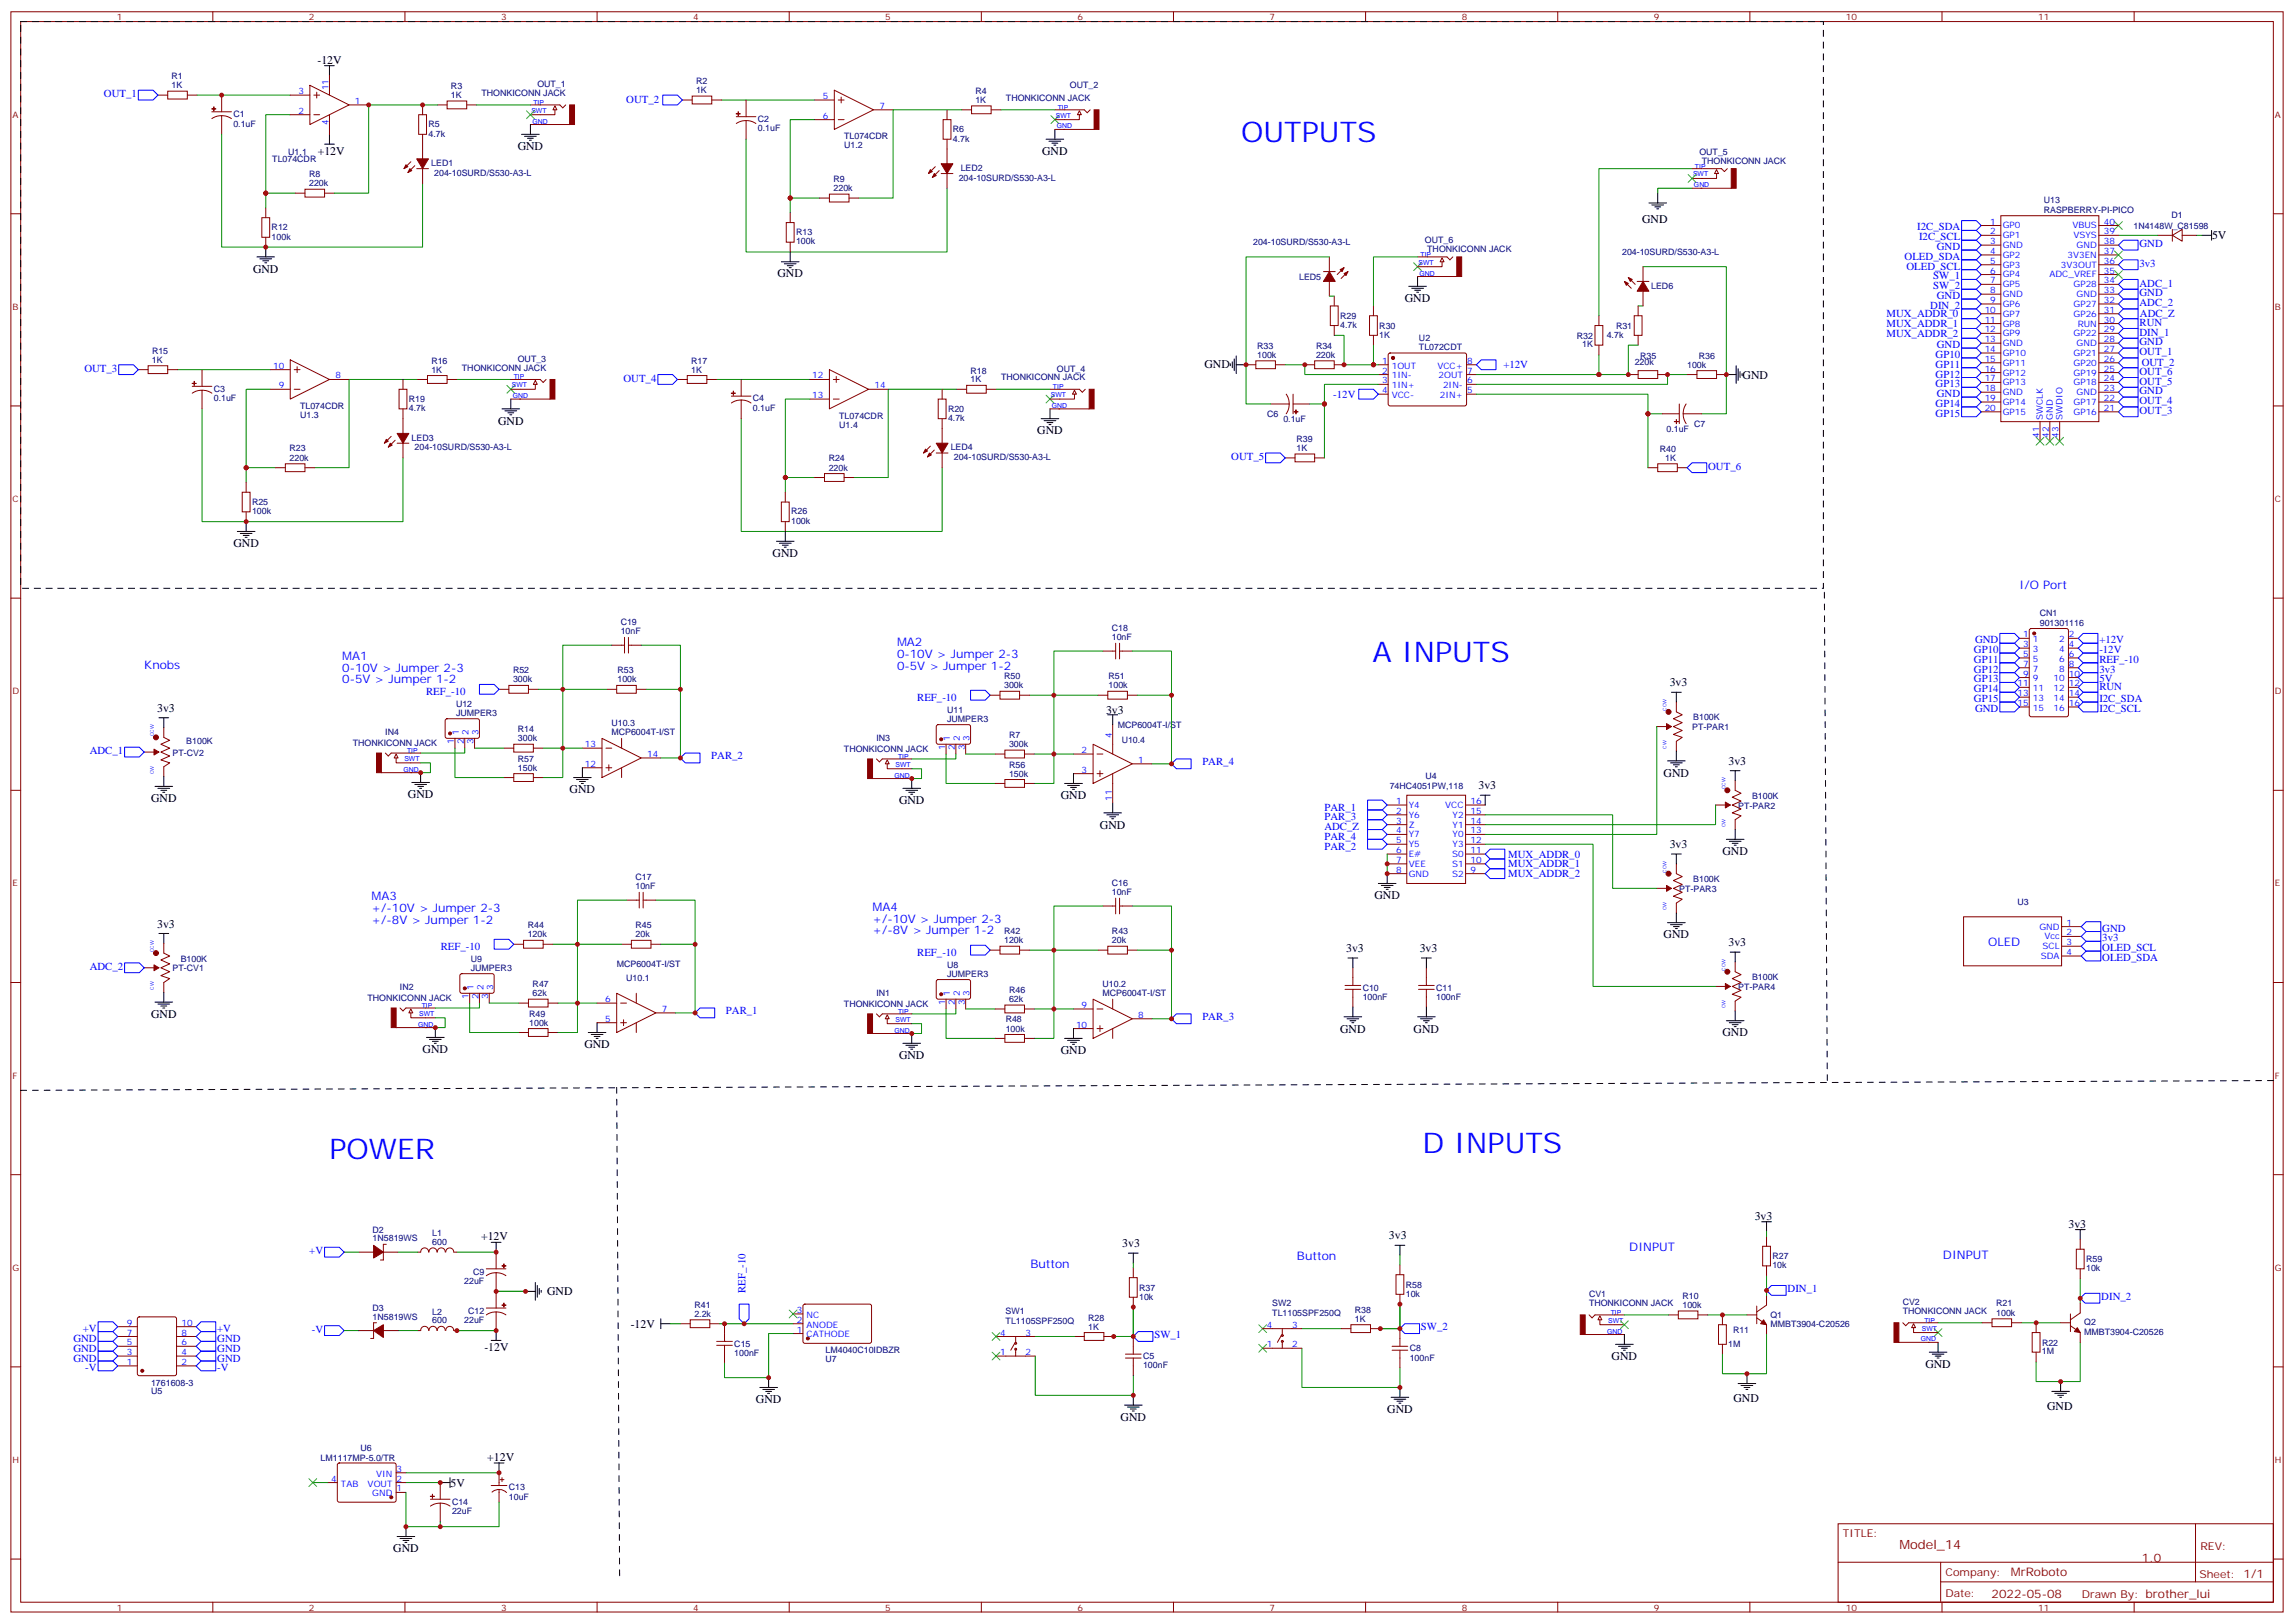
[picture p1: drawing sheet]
<svg xmlns="http://www.w3.org/2000/svg" width="826mm" height="584mm" viewBox="0 0 826 584" stroke-linecap="round" stroke-linejoin="round" font-family="sans-serif">
<defs><g id="words">
<g font-size="10.2" fill="#00f">
<text x="446.7" y="51.2">OUTPUTS</text>
<text x="493.9" y="238.1">A INPUTS</text>
<text x="118.6" y="417">POWER</text>
<text x="511.9" y="414.9">D INPUTS</text>
</g>
<text font-size="4.6" fill="#800" x="683.6" y="557.2">Model_14</text>
<g font-size="4.2">
<text x="114.2" y="22.9">-12V</text>
<text x="186.3" y="54">GND</text>
<text x="114.3" y="55.7">+12V</text>
<text x="375" y="55.7">GND</text>
<text x="591" y="80.1">GND</text>
<text x="796.1" y="86.1">5V</text>
<text x="91.1" y="98.1">GND</text>
<text x="279.8" y="99.8">GND</text>
<text x="505.6" y="108.8">GND</text>
<text x="433.4" y="132.6">GND</text>
<text x="627.1" y="136.2">GND</text>
<text x="179.2" y="152.8">GND</text>
<text x="373.3" y="156.3">GND</text>
<text x="84" y="196.8">GND</text>
<text x="278" y="200.4">GND</text>
<text x="600.9" y="246.9">3v3</text>
<text x="56.5" y="256.1">3v3</text>
<text x="398" y="256.8">3v3</text>
<text x="622" y="275.2">3v3</text>
<text x="598.7" y="279.4">GND</text>
<text x="146.8" y="287.2">GND</text>
<text x="205" y="285.4">GND</text>
<text x="381.7" y="287.5">GND</text>
<text x="532.1" y="284">3v3</text>
<text x="54.4" y="288.6">GND</text>
<text x="323.5" y="289.3">GND</text>
<text x="395.9" y="298.1">GND</text>
<text x="600.9" y="305.1">3v3</text>
<text x="619.9" y="307.6">GND</text>
<text x="494.6" y="323.5">GND</text>
<text x="56.5" y="333.7">3v3</text>
<text x="598.7" y="337.6">GND</text>
<text x="622" y="340.4">3v3</text>
<text x="484.5" y="342.5">3v3</text>
<text x="510.9" y="342.5">3v3</text>
<text x="54.4" y="366.2">GND</text>
<text x="482.3" y="371.5">GND</text>
<text x="508.7" y="371.5">GND</text>
<text x="210.3" y="377.1">GND</text>
<text x="619.9" y="372.9">GND</text>
<text x="152.1" y="378.9">GND</text>
<text x="323.5" y="381">GND</text>
<text x="381.7" y="379.2">GND</text>
<text x="631.5" y="438.9">3v3</text>
<text x="744.4" y="441.7">3v3</text>
<text x="173.1" y="446.3">+12V</text>
<text x="403.9" y="448.7">3v3</text>
<text x="499.9" y="445.9">3v3</text>
<text x="196.9" y="466.1">GND</text>
<text x="227" y="477.7">-12V</text>
<text x="174.3" y="486.1">-12V</text>
<text x="580" y="489.3">GND</text>
<text x="692.9" y="492.1">GND</text>
<text x="272" y="504.8">GND</text>
<text x="499.2" y="508.4">GND</text>
<text x="623.8" y="504.5">GND</text>
<text x="736.7" y="507.3">GND</text>
<text x="403.3" y="511.2">GND</text>
<text x="175.4" y="525.6">+12V</text>
<text x="162.1" y="534.9">5V</text>
<text x="141.5" y="558.4">GND</text>
</g>
<g font-size="4.2" fill="#00f">
<text x="726.8" y="212">I/O Port</text>
<text x="322.8" y="232.5">MA2</text>
<text x="123.2" y="237.4">MA1</text>
<text x="322.8" y="236.7">0-10V &gt; Jumper 2-3</text>
<text x="51.9" y="240.6">Knobs</text>
<text x="123.2" y="241.7">0-10V &gt; Jumper 2-3</text>
<text x="123.2" y="245.9">0-5V &gt; Jumper 1-2</text>
<text x="322.8" y="240.9">0-5V &gt; Jumper 1-2</text>
<text x="133.7" y="323.8">MA3</text>
<text x="133.7" y="328.1">+/-10V &gt; Jumper 2-3</text>
<text x="314" y="327.7">MA4</text>
<text x="133.7" y="332.3">+/-8V &gt; Jumper 1-2</text>
<text x="314" y="332">+/-10V &gt; Jumper 2-3</text>
<text x="314" y="336.2">+/-8V &gt; Jumper 1-2</text>
<text x="715.5" y="340.4">OLED</text>
<text x="466.8" y="453.3">Button</text>
<text x="586.4" y="450.1">DINPUT</text>
<text x="699.2" y="453">DINPUT</text>
<text x="370.8" y="456.1">Button</text>
</g>
<g font-size="4.2" fill="#800">
<text x="770.9" y="562">1.0</text>
<text x="723.7" y="567">MrRoboto</text>
<text x="716.7" y="574.8">2022-05-08</text>
</g>
<g font-size="3.9" fill="#00f">
<text x="37.4" y="35">OUT_1</text>
<text x="225.4" y="37.2">OUT_2</text>
<text x="690" y="82.9">I2C_SDA</text>
<text x="690.6" y="86.4">I2C_SCL</text>
<text x="697" y="90">GND</text>
<text x="770" y="89">GND</text>
<text x="685.4" y="93.5">OLED_SDA</text>
<text x="686.1" y="97">OLED_SCL</text>
<text x="695.8" y="100.5">SW_1</text>
<text x="770" y="96">3v3</text>
<text x="695.8" y="104.1">SW_2</text>
<text x="697" y="107.6">GND</text>
<text x="770" y="103.1">ADC_1</text>
<text x="770" y="106.6">GND</text>
<text x="694.7" y="111.1">DIN_2</text>
<text x="770" y="110.1">ADC_2</text>
<text x="678.9" y="117.7">MUX_ADDR_1</text>
<text x="678.9" y="114.2">MUX_ADDR_0</text>
<text x="770" y="117.2">RUN</text>
<text x="770.1" y="114.2">ADC_Z</text>
<text x="678.9" y="121.2">MUX_ADDR_2</text>
<text x="697" y="125.2">GND</text>
<text x="770" y="120.7">DIN_1</text>
<text x="770" y="124.2">GND</text>
<text x="696.6" y="128.8">GP10</text>
<text x="770" y="127.8">OUT_1</text>
<text x="770.8" y="131.8">OUT_2</text>
<text x="30.4" y="133.8">OUT_3</text>
<text x="224.4" y="137.3">OUT_4</text>
<text x="541" y="132.5">+12V</text>
<text x="696.6" y="135.8">GP12</text>
<text x="696.6" y="132.3">GP11</text>
<text x="770" y="134.8">OUT_6</text>
<text x="479.8" y="143.1">-12V</text>
<text x="696.6" y="139.3">GP13</text>
<text x="697" y="142.9">GND</text>
<text x="770" y="138.4">OUT_5</text>
<text x="770" y="141.9">GND</text>
<text x="696.6" y="149.9">GP15</text>
<text x="696.6" y="146.4">GP14</text>
<text x="770" y="145.4">OUT_4</text>
<text x="770" y="148.9">OUT_3</text>
<text x="443.1" y="165.5">OUT_5</text>
<text x="614.8" y="169.1">OUT_6</text>
<text x="710.8" y="231.4">GND</text>
<text x="755.5" y="231.4">+12V</text>
<text x="710.4" y="234.9">GP10</text>
<text x="710.4" y="238.5">GP11</text>
<text x="755.5" y="238.5">REF_-10</text>
<text x="755.5" y="234.9">-12V</text>
<text x="710.4" y="242">GP12</text>
<text x="710.4" y="245.5">GP13</text>
<text x="755.5" y="242">3v3</text>
<text x="755.5" y="245.5">5V</text>
<text x="153.3" y="250">REF_-10</text>
<text x="710.4" y="249.1">GP14</text>
<text x="755.5" y="248.2">RUN</text>
<text x="330.1" y="252.1">REF_-10</text>
<text x="710.4" y="252.6">GP15</text>
<text x="710.8" y="256.1">GND</text>
<text x="755.5" y="256.1">I2C_SCL</text>
<text x="755.5" y="252.6">I2C_SDA</text>
<text x="32.3" y="271.4">ADC_1</text>
<text x="256" y="273.2">PAR_2</text>
<text x="432.7" y="275.3">PAR_4</text>
<text x="476.6" y="291.6">PAR_1</text>
<text x="476.6" y="295.2">PAR_3</text>
<text x="476.6" y="298.7">ADC_Z</text>
<text x="476.6" y="305.8">PAR_2</text>
<text x="476.6" y="302.2">PAR_4</text>
<text x="542.8" y="308.5">MUX_ADDR_0</text>
<text x="542.8" y="312.1">MUX_ADDR_1</text>
<text x="542.8" y="315.6">MUX_ADDR_2</text>
<text x="756.6" y="335.1">GND</text>
<text x="158.6" y="341.7">REF_-10</text>
<text x="756.6" y="338.7">3v3</text>
<text x="330.1" y="343.9">REF_-10</text>
<text x="756.6" y="345.7">OLED_SDA</text>
<text x="756.6" y="342.2">OLED_SCL</text>
<text x="32.3" y="349">ADC_2</text>
<text x="261.2" y="364.9">PAR_1</text>
<text x="432.7" y="367">PAR_3</text>
<text x="111.3" y="451.3">+V</text>
<text x="268.3" y="465.2" transform="rotate(-90 268.3 465.2)">REF_-10</text>
<text x="643.3" y="464.8">DIN_1</text>
<text x="756.2" y="467.6">DIN_2</text>
<text x="29.8" y="479.3">+V</text>
<text x="78.2" y="479.3">+V</text>
<text x="112.2" y="479.5">-V</text>
<text x="511.4" y="478.5">SW_2</text>
<text x="26.4" y="482.8">GND</text>
<text x="78.2" y="482.8">GND</text>
<text x="415.4" y="481.4">SW_1</text>
<text x="26.4" y="486.4">GND</text>
<text x="26.4" y="489.9">GND</text>
<text x="78.2" y="489.9">GND</text>
<text x="78.2" y="486.4">GND</text>
<text x="30.7" y="493.4">-V</text>
<text x="78.2" y="493.4">-V</text>
</g>
<g font-size="3.9" fill="#800">
<text x="663.3" y="552.8">TITLE:</text>
<text x="791.9" y="557.5">REV:</text>
<text x="700.2" y="567">Company:</text>
<text x="791.5" y="567.6">Sheet: 1/1</text>
<text x="700.2" y="574.7">Date:</text>
<text x="749.2" y="574.8">Drawn By: brother_lui</text>
</g>
<g font-size="3.2" fill="#800">
<text x="42" y="7.2">1</text>
<text x="111.2" y="7.2">2</text>
<text x="180.3" y="7.2">3</text>
<text x="249.4" y="7.2">4</text>
<text x="318.6" y="7.2">5</text>
<text x="387.7" y="7.2">6</text>
<text x="456.9" y="7.2">7</text>
<text x="526" y="7.2">8</text>
<text x="595.2" y="7.2">9</text>
<text x="664.3" y="7.2">10</text>
<text x="733.5" y="7.2">11</text>
<text x="4.4" y="42.3">A</text>
<text x="818.7" y="42.3">A</text>
<text x="4.4" y="111.5">B</text>
<text x="818.7" y="111.5">B</text>
<text x="4.4" y="180.6">C</text>
<text x="818.7" y="180.6">C</text>
<text x="4.4" y="249.8">D</text>
<text x="818.7" y="249.8">D</text>
<text x="4.4" y="318.9">E</text>
<text x="818.7" y="318.9">E</text>
<text x="4.4" y="388.1">F</text>
<text x="818.7" y="388.1">F</text>
<text x="4.4" y="457.2">G</text>
<text x="818.7" y="457.2">G</text>
<text x="4.4" y="526.3">H</text>
<text x="818.7" y="526.3">H</text>
<text x="42" y="579.4">1</text>
<text x="111.2" y="579.4">2</text>
<text x="180.3" y="579.4">3</text>
<text x="249.4" y="579.4">4</text>
<text x="318.6" y="579.4">5</text>
<text x="387.7" y="579.4">6</text>
<text x="456.9" y="579.4">7</text>
<text x="526" y="579.4">8</text>
<text x="595.2" y="579.4">9</text>
<text x="664.3" y="579.4">10</text>
<text x="733.5" y="579.4">11</text>
</g>
<g font-size="3.2" fill="#000080">
<text x="61.8" y="28.6">R1</text>
<text x="61.8" y="31.8">1K</text>
<text x="162.3" y="35.3">1K</text>
<text x="162.3" y="32.1">R3</text>
<text x="173.3" y="34.6">THONKICONN JACK</text>
<text x="193.4" y="31.4">OUT_1</text>
<text x="250.5" y="33.5">1K</text>
<text x="250.5" y="30.3">R2</text>
<text x="351" y="33.9">R4</text>
<text x="385.1" y="31.7">OUT_2</text>
<text x="351" y="37">1K</text>
<text x="362" y="36.3">THONKICONN JACK</text>
<text x="84" y="45.5">0.1uF</text>
<text x="84" y="42.1">C1</text>
<text x="154.2" y="45.8">R5</text>
<text x="272.7" y="47.3">0.1uF</text>
<text x="272.7" y="43.9">C2</text>
<text x="342.9" y="47.6">R6</text>
<text x="154.2" y="49.2">4.7k</text>
<text x="303.8" y="50.1">TL074CDR</text>
<text x="303.8" y="53.3">U1.2</text>
<text x="342.9" y="50.9">4.7k</text>
<text x="98" y="58.3">TL074CDR</text>
<text x="103.8" y="55.7">U1.1</text>
<text x="155.2" y="59.7">LED1</text>
<text x="611.6" y="55.7">OUT_5</text>
<text x="612.4" y="58.9">THONKICONN JACK</text>
<text x="111.3" y="63.6">R8</text>
<text x="156.3" y="63.2">204-10SURD/S530-A3-L</text>
<text x="300" y="65.4">R9</text>
<text x="345" y="64.9">204-10SURD/S530-A3-L</text>
<text x="345.8" y="61.5">LED2</text>
<text x="111.3" y="67">220k</text>
<text x="300" y="68.8">220k</text>
<text x="735.5" y="76.6">RASPBERRY-PI-PICO</text>
<text x="735.5" y="73.1">U13</text>
<text x="97.8" y="82.8">R12</text>
<text x="767.8" y="82.3">1N4148W_C81598</text>
<text x="781.4" y="78.3">D1</text>
<text x="97.8" y="86.2">100k</text>
<text x="286.5" y="88">100k</text>
<text x="286.5" y="84.6">R13</text>
<text x="451" y="88.3">204-10SURD/S530-A3-L</text>
<text x="512.8" y="87.5">OUT_6</text>
<text x="513.6" y="90.7">THONKICONN JACK</text>
<text x="583.8" y="91.8">204-10SURD/S530-A3-L</text>
<text x="467.5" y="100.6">LED5</text>
<text x="594.2" y="104.1">LED6</text>
<text x="482.3" y="117.9">4.7k</text>
<text x="482.3" y="114.7">R29</text>
<text x="496.4" y="118.3">R30</text>
<text x="581.6" y="118.3">R31</text>
<text x="452.5" y="125.6">R33</text>
<text x="473.6" y="125.6">R34</text>
<text x="496.4" y="121.4">1K</text>
<text x="510.7" y="125.9">TL072CDT</text>
<text x="510.7" y="122.8">U2</text>
<text x="567.5" y="121.8">R32</text>
<text x="569.4" y="125">1K</text>
<text x="578.2" y="121.4">4.7k</text>
<text x="54.7" y="130.5">1K</text>
<text x="54.7" y="127.4">R15</text>
<text x="155.2" y="130.9">R16</text>
<text x="186.3" y="130.2">OUT_3</text>
<text x="248.7" y="130.9">R17</text>
<text x="452.5" y="128.8">100k</text>
<text x="473.6" y="128.8">220k</text>
<text x="588.3" y="131.2">220k</text>
<text x="590.3" y="129.1">R35</text>
<text x="611.4" y="129.1">R36</text>
<text x="155.2" y="134.1">1K</text>
<text x="166.2" y="133.3">THONKICONN JACK</text>
<text x="248.7" y="134.1">1K</text>
<text x="349.3" y="137.6">1K</text>
<text x="349.3" y="134.4">R18</text>
<text x="360.3" y="136.9">THONKICONN JACK</text>
<text x="380.4" y="133.7">OUT_4</text>
<text x="607.2" y="132.3">100k</text>
<text x="76.9" y="140.9">C3</text>
<text x="76.9" y="144.3">0.1uF</text>
<text x="108" y="147.1">TL074CDR</text>
<text x="147.1" y="147.9">4.7k</text>
<text x="147.1" y="144.6">R19</text>
<text x="271" y="147.8">0.1uF</text>
<text x="271" y="144.4">C4</text>
<text x="341.2" y="148.1">R20</text>
<text x="456" y="150">C6</text>
<text x="108" y="150.3">U1.3</text>
<text x="302" y="150.6">TL074CDR</text>
<text x="302" y="153.8">U1.4</text>
<text x="341.2" y="151.5">4.7k</text>
<text x="461.8" y="151.7">0.1uF</text>
<text x="599.7" y="155.3">0.1uF</text>
<text x="609.7" y="153.5">C7</text>
<text x="148.1" y="158.5">LED3</text>
<text x="149.2" y="162">204-10SURD/S530-A3-L</text>
<text x="466.6" y="159.1">R39</text>
<text x="104.2" y="165.8">220k</text>
<text x="104.2" y="162.4">R23</text>
<text x="298.2" y="165.9">R24</text>
<text x="342.2" y="162">LED4</text>
<text x="343.2" y="165.5">204-10SURD/S530-A3-L</text>
<text x="466.6" y="162.3">1K</text>
<text x="597.3" y="162.6">R40</text>
<text x="599.2" y="165.8">1K</text>
<text x="298.2" y="169.3">220k</text>
<text x="90.7" y="185">100k</text>
<text x="90.7" y="181.6">R25</text>
<text x="284.7" y="185.1">R26</text>
<text x="284.7" y="188.5">100k</text>
<text x="734.1" y="221.7">CN1</text>
<text x="223.4" y="224.8">C19</text>
<text x="400.1" y="227">C18</text>
<text x="734.1" y="225.1">901301116</text>
<text x="223.4" y="228.2">10nF</text>
<text x="400.1" y="230.4">10nF</text>
<text x="184.6" y="245.5">300k</text>
<text x="184.6" y="242.3">R52</text>
<text x="222.2" y="245.5">100k</text>
<text x="222.2" y="242.3">R53</text>
<text x="361.4" y="244.4">R50</text>
<text x="399" y="244.4">R51</text>
<text x="361.4" y="247.6">300k</text>
<text x="399" y="247.6">100k</text>
<text x="164.1" y="257.5">JUMPER3</text>
<text x="164.1" y="254.3">U12</text>
<text x="340.9" y="256.4">U11</text>
<text x="186.4" y="263.4">R14</text>
<text x="220" y="261.1">U10.3</text>
<text x="340.9" y="259.6">JUMPER3</text>
<text x="402.3" y="261.8">MCP6004T-I/ST</text>
<text x="609" y="262.7">PT-PAR1</text>
<text x="609.4" y="259.2">B100K</text>
<text x="67.1" y="267.8">B100K</text>
<text x="127" y="268.5">THONKICONN JACK</text>
<text x="138.6" y="264.6">IN4</text>
<text x="186.4" y="266.7">300k</text>
<text x="220" y="264.6">MCP6004T-I/ST</text>
<text x="315.4" y="266.7">IN3</text>
<text x="363.1" y="268.8">300k</text>
<text x="363.1" y="265.6">R7</text>
<text x="403.7" y="267.1">U10.4</text>
<text x="62.1" y="271.9">PT-CV2</text>
<text x="186.4" y="274">R57</text>
<text x="303.7" y="270.7">THONKICONN JACK</text>
<text x="186.4" y="277.3">150k</text>
<text x="363.1" y="279.4">150k</text>
<text x="363.1" y="276.1">R56</text>
<text x="513" y="280.2">U4</text>
<text x="500.1" y="283.7">74HC4051PW,118</text>
<text x="630.5" y="287.4">B100K</text>
<text x="625.5" y="290.9">PT-PAR2</text>
<text x="228.7" y="316.6">C17</text>
<text x="609.4" y="317.4">B100K</text>
<text x="228.7" y="320">10nF</text>
<text x="400.1" y="322.1">10nF</text>
<text x="400.1" y="318.7">C16</text>
<text x="604.4" y="320.9">PT-PAR3</text>
<text x="726" y="325.6">U3</text>
<text x="189.9" y="333.8">R44</text>
<text x="228.7" y="333.8">R45</text>
<text x="361.4" y="336">R42</text>
<text x="400.2" y="336">R43</text>
<text x="189.9" y="337.3">120k</text>
<text x="228.7" y="337.3">20k</text>
<text x="361.4" y="339.4">120k</text>
<text x="400.2" y="339.4">20k</text>
<text x="65" y="346">B100K</text>
<text x="169.4" y="346">U9</text>
<text x="222" y="347.9">MCP6004T-I/ST</text>
<text x="62.1" y="349.5">PT-CV1</text>
<text x="169.4" y="349.2">JUMPER3</text>
<text x="225.3" y="352.9">U10.1</text>
<text x="340.9" y="351.4">JUMPER3</text>
<text x="340.9" y="348.1">U8</text>
<text x="630.5" y="352.7">B100K</text>
<text x="143.9" y="356.3">IN2</text>
<text x="191.7" y="358.4">62k</text>
<text x="191.7" y="355">R47</text>
<text x="315.4" y="358.4">IN1</text>
<text x="363.1" y="357.1">R46</text>
<text x="396.8" y="358.4">MCP6004T-I/ST</text>
<text x="396.8" y="355">U10.2</text>
<text x="490.4" y="359.7">100nF</text>
<text x="490.4" y="356.4">C10</text>
<text x="516.9" y="359.7">100nF</text>
<text x="516.9" y="356.4">C11</text>
<text x="625.5" y="356.2">PT-PAR4</text>
<text x="132.3" y="360.3">THONKICONN JACK</text>
<text x="190.5" y="365.7">R49</text>
<text x="303.7" y="362.4">THONKICONN JACK</text>
<text x="363.1" y="360.5">62k</text>
<text x="190.5" y="369">100k</text>
<text x="361.9" y="371.1">100k</text>
<text x="361.9" y="367.9">R48</text>
<text x="134.1" y="443.4">D2</text>
<text x="134.1" y="446.6">1N5819WS</text>
<text x="155.5" y="447.9">600</text>
<text x="155.5" y="444.7">L1</text>
<text x="637.9" y="453">R27</text>
<text x="750.7" y="454.1">R59</text>
<text x="167.1" y="461.9">22uF</text>
<text x="170.3" y="458.7">C9</text>
<text x="637.9" y="456.3">10k</text>
<text x="750.7" y="457.3">10k</text>
<text x="410" y="467.6">10k</text>
<text x="410" y="464.3">R37</text>
<text x="505.9" y="466.5">10k</text>
<text x="505.9" y="463.3">R58</text>
<text x="571.9" y="466.7">CV1</text>
<text x="605.5" y="467.2">R10</text>
<text x="134.1" y="471.6">D3</text>
<text x="155.5" y="472.9">L2</text>
<text x="168.5" y="472.8">C12</text>
<text x="249.9" y="473.8">2.2k</text>
<text x="249.9" y="470.5">R41</text>
<text x="361.9" y="472.8">SW1</text>
<text x="457.9" y="473.4">TL1105SPF250Q</text>
<text x="457.9" y="470">SW2</text>
<text x="487.6" y="472.4">R38</text>
<text x="571.8" y="469.9">THONKICONN JACK</text>
<text x="605.5" y="470.6">100k</text>
<text x="684.7" y="472.7">THONKICONN JACK</text>
<text x="684.7" y="469.5">CV2</text>
<text x="718.4" y="473.4">100k</text>
<text x="718.4" y="470">R21</text>
<text x="134.1" y="474.8">1N5819WS</text>
<text x="155.5" y="476.1">600</text>
<text x="167.1" y="476">22uF</text>
<text x="361.9" y="476.2">TL1105SPF250Q</text>
<text x="391.6" y="478.4">1K</text>
<text x="391.6" y="475.2">R28</text>
<text x="487.6" y="475.5">1K</text>
<text x="623.7" y="479.5">R11</text>
<text x="637.2" y="477.4">MMBT3904-C20526</text>
<text x="637.2" y="474">Q1</text>
<text x="750" y="476.9">Q2</text>
<text x="264.3" y="484.5">C15</text>
<text x="622" y="484.5">1M</text>
<text x="734.9" y="484.1">R22</text>
<text x="750" y="480.2">MMBT3904-C20526</text>
<text x="264.3" y="487.7">100nF</text>
<text x="297.1" y="486.8">LM4040C10IDBZR</text>
<text x="297.1" y="490.2">U7</text>
<text x="411.4" y="489">C5</text>
<text x="507.3" y="489.5">100nF</text>
<text x="507.3" y="486.2">C8</text>
<text x="734.9" y="487.3">1M</text>
<text x="411.4" y="492.3">100nF</text>
<text x="54.4" y="498.5">1761608-3</text>
<text x="54.4" y="501.6">U5</text>
<text x="115.4" y="525.7">LM1117MP-5.0/TR</text>
<text x="129.7" y="522">U6</text>
<text x="183.1" y="539.5">10uF</text>
<text x="183.1" y="536.1">C13</text>
<text x="162.7" y="544.8">22uF</text>
<text x="162.7" y="541.6">C14</text>
</g>
<g font-size="3.2" fill="#00f">
<text x="107.4" y="33.9">3</text>
<text x="118.2" y="32.5" transform="rotate(-90 118.2 32.5)">11</text>
<text x="296.1" y="35.6">5</text>
<text x="107.4" y="40.9">2</text>
<text x="127.7" y="37.4">1</text>
<text x="316.5" y="39.2">7</text>
<text x="118.2" y="45.1" transform="rotate(-90 118.2 45.1)">4</text>
<text x="296.1" y="42.7">6</text>
<text x="716.3" y="80.8">1</text>
<text x="720.8" y="82.2">GP0</text>
<text x="745.8" y="82.2">VBUS</text>
<text x="757.1" y="80.8">40</text>
<text x="716.3" y="84.3">2</text>
<text x="716.3" y="87.8">3</text>
<text x="720.8" y="85.7">GP1</text>
<text x="720.8" y="89.3">GND</text>
<text x="746.2" y="85.7">VSYS</text>
<text x="747.3" y="89.3">GND</text>
<text x="757.1" y="87.8">38</text>
<text x="757.1" y="84.3">39</text>
<text x="716.3" y="91.4">4</text>
<text x="716.3" y="94.9">5</text>
<text x="720.8" y="92.8">GP2</text>
<text x="744" y="92.8">3V3EN</text>
<text x="757.1" y="94.9">36</text>
<text x="757.1" y="91.4">37</text>
<text x="716.3" y="98.4">6</text>
<text x="716.3" y="102">7</text>
<text x="720.8" y="96.3">GP3</text>
<text x="720.8" y="99.8">GP4</text>
<text x="737.6" y="99.8">ADC_VREF</text>
<text x="741.7" y="96.3">3V3OUT</text>
<text x="757.1" y="102">34</text>
<text x="757.1" y="98.4">35</text>
<text x="716.3" y="105.5">8</text>
<text x="720.8" y="103.4">GP5</text>
<text x="720.8" y="106.9">GND</text>
<text x="746.2" y="103.4">GP28</text>
<text x="747.3" y="106.9">GND</text>
<text x="757.1" y="105.5">33</text>
<text x="714.3" y="112.5">10</text>
<text x="716.3" y="109">9</text>
<text x="720.8" y="110.4">GP6</text>
<text x="720.8" y="113.9">GP7</text>
<text x="746.2" y="113.9">GP26</text>
<text x="746.2" y="110.4">GP27</text>
<text x="757.1" y="112.5">31</text>
<text x="757.1" y="109">32</text>
<text x="714.3" y="116.1">11</text>
<text x="714.3" y="119.6">12</text>
<text x="720.8" y="117.5">GP8</text>
<text x="747.7" y="117.5">RUN</text>
<text x="757.1" y="119.6">29</text>
<text x="757.1" y="116.1">30</text>
<text x="714.3" y="123.1">13</text>
<text x="720.8" y="121">GP9</text>
<text x="720.8" y="124.5">GND</text>
<text x="746.2" y="121">GP22</text>
<text x="747.3" y="124.5">GND</text>
<text x="757.1" y="123.1">28</text>
<text x="497.4" y="130.9">1</text>
<text x="528" y="130.9">8</text>
<text x="714.3" y="126.6">14</text>
<text x="714.3" y="130.2">15</text>
<text x="720.8" y="128.1">GP10</text>
<text x="720.8" y="131.6">GP11</text>
<text x="746.2" y="131.6">GP20</text>
<text x="746.2" y="128.1">GP21</text>
<text x="757.1" y="130.2">26</text>
<text x="757.1" y="126.6">27</text>
<text x="98.3" y="132.6">10</text>
<text x="120.7" y="136.2">8</text>
<text x="292.3" y="136.2">12</text>
<text x="497.4" y="134.4">2</text>
<text x="497.4" y="137.9">3</text>
<text x="500.9" y="132.6">1OUT</text>
<text x="500.9" y="136.2">1IN-</text>
<text x="517.3" y="132.6">VCC+</text>
<text x="517.7" y="136.2">2OUT</text>
<text x="528" y="137.9">6</text>
<text x="528" y="134.4">7</text>
<text x="714.3" y="133.7">16</text>
<text x="714.3" y="137.2">17</text>
<text x="720.8" y="135.1">GP12</text>
<text x="746.2" y="135.1">GP19</text>
<text x="757.1" y="137.2">24</text>
<text x="757.1" y="133.7">25</text>
<text x="100.3" y="139.7">9</text>
<text x="292.3" y="143.2">13</text>
<text x="314.7" y="139.7">14</text>
<text x="497.4" y="141.5">4</text>
<text x="500.9" y="139.7">1IN+</text>
<text x="500.9" y="143.2">VCC-</text>
<text x="518.2" y="143.2">2IN+</text>
<text x="519.3" y="139.7">2IN-</text>
<text x="528" y="141.5">5</text>
<text x="714.3" y="140.8">18</text>
<text x="720.8" y="138.6">GP13</text>
<text x="720.8" y="142.2">GND</text>
<text x="746.2" y="138.6">GP18</text>
<text x="747.3" y="142.2">GND</text>
<text x="757.1" y="140.8">23</text>
<text x="714.3" y="144.3">19</text>
<text x="714.3" y="147.8">20</text>
<text x="720.8" y="145.7">GP14</text>
<text x="720.8" y="149.2">GP15</text>
<text x="746.2" y="145.7">GP17</text>
<text x="746.2" y="149.2">GP16</text>
<text x="757.1" y="144.3">22</text>
<text x="757.1" y="147.8">21</text>
<text x="735.2" y="151" transform="rotate(-90 735.2 151)">SWCLK</text>
<text x="738.8" y="151" transform="rotate(-90 738.8 151)">GND</text>
<text x="742.3" y="151" transform="rotate(-90 742.3 151)">SWDIO</text>
<text x="733.8" y="157.5" transform="rotate(-90 733.8 157.5)">41</text>
<text x="737.3" y="157.5" transform="rotate(-90 737.3 157.5)">42</text>
<text x="740.9" y="157.5" transform="rotate(-90 740.9 157.5)">43</text>
<text x="728.1" y="229.3">1</text>
<text x="728.1" y="232.8">3</text>
<text x="731.6" y="231.1">1</text>
<text x="741.1" y="231.1">2</text>
<text x="744.6" y="232.8">4</text>
<text x="744.6" y="229.3">2</text>
<text x="728.1" y="236.4">5</text>
<text x="728.1" y="239.9">7</text>
<text x="731.6" y="234.6">3</text>
<text x="731.6" y="238.1">5</text>
<text x="741.1" y="238.1">6</text>
<text x="741.1" y="234.6">4</text>
<text x="744.6" y="239.9">8</text>
<text x="744.6" y="236.4">6</text>
<text x="728.1" y="243.4">9</text>
<text x="731.6" y="241.7">7</text>
<text x="731.6" y="245.2">9</text>
<text x="739.1" y="245.2">10</text>
<text x="741.1" y="241.7">8</text>
<text x="744.6" y="243.4">10</text>
<text x="726.1" y="246.9">11</text>
<text x="726.1" y="250.5">13</text>
<text x="731.6" y="248.7">11</text>
<text x="739.1" y="248.7">12</text>
<text x="744.6" y="250.5">14</text>
<text x="744.6" y="246.9">12</text>
<text x="726.1" y="254">15</text>
<text x="731.6" y="252.2">13</text>
<text x="731.6" y="255.8">15</text>
<text x="739.1" y="255.8">16</text>
<text x="739.1" y="252.2">14</text>
<text x="744.6" y="254">16</text>
<text x="163.4" y="267.8" transform="rotate(-90 163.4 267.8)">1</text>
<text x="165.1" y="264.3" transform="rotate(-90 165.1 264.3)">1</text>
<text x="166.9" y="267.8" transform="rotate(-90 166.9 267.8)">2</text>
<text x="168.7" y="264.3" transform="rotate(-90 168.7 264.3)">2</text>
<text x="170.4" y="267.8" transform="rotate(-90 170.4 267.8)">3</text>
<text x="172.2" y="264.3" transform="rotate(-90 172.2 264.3)">3</text>
<text x="210.5" y="268.8">13</text>
<text x="340.1" y="269.9" transform="rotate(-90 340.1 269.9)">1</text>
<text x="341.9" y="266.5" transform="rotate(-90 341.9 266.5)">1</text>
<text x="343.6" y="269.9" transform="rotate(-90 343.6 269.9)">2</text>
<text x="345.4" y="266.5" transform="rotate(-90 345.4 266.5)">2</text>
<text x="347.2" y="269.9" transform="rotate(-90 347.2 269.9)">3</text>
<text x="348.9" y="266.5" transform="rotate(-90 348.9 266.5)">3</text>
<text x="400.1" y="265.6" transform="rotate(-90 400.1 265.6)">4</text>
<text x="210.5" y="275.9">12</text>
<text x="232.9" y="272.3">14</text>
<text x="389.2" y="270.9">2</text>
<text x="409.6" y="274.5">1</text>
<text x="389.2" y="278">3</text>
<text x="400.1" y="288" transform="rotate(-90 400.1 288)">11</text>
<text x="502.5" y="289.3">1</text>
<text x="502.5" y="292.8">2</text>
<text x="507" y="290.7">Y4</text>
<text x="520.1" y="290.7">VCC</text>
<text x="529.2" y="292.8">15</text>
<text x="529.2" y="289.3">16</text>
<text x="502.5" y="296.3">3</text>
<text x="502.5" y="299.9">4</text>
<text x="507" y="294.2">Y6</text>
<text x="507" y="297.7">Z</text>
<text x="522.8" y="297.7">Y1</text>
<text x="522.8" y="294.2">Y2</text>
<text x="529.2" y="299.9">13</text>
<text x="529.2" y="296.3">14</text>
<text x="502.5" y="303.4">5</text>
<text x="507" y="301.3">Y7</text>
<text x="507" y="304.8">Y5</text>
<text x="522.8" y="304.8">Y3</text>
<text x="522.8" y="301.3">Y0</text>
<text x="529.2" y="303.4">12</text>
<text x="502.5" y="306.9">6</text>
<text x="502.5" y="310.4">7</text>
<text x="507" y="308.3">E#</text>
<text x="507" y="311.9">VEE</text>
<text x="522.5" y="311.9">S1</text>
<text x="522.5" y="308.3">S0</text>
<text x="529.2" y="310.4">10</text>
<text x="529.2" y="306.9">11</text>
<text x="502.5" y="314">8</text>
<text x="507" y="315.4">GND</text>
<text x="522.5" y="315.4">S2</text>
<text x="529.2" y="314">9</text>
<text x="733.9" y="334.4">GND</text>
<text x="743.7" y="333">1</text>
<text x="735.1" y="341.5">SCL</text>
<text x="735.7" y="338">Vcc</text>
<text x="743.7" y="336.5">2</text>
<text x="743.7" y="340.1">3</text>
<text x="734.4" y="345">SDA</text>
<text x="743.7" y="343.6">4</text>
<text x="168.7" y="359.6" transform="rotate(-90 168.7 359.6)">1</text>
<text x="170.4" y="356.1" transform="rotate(-90 170.4 356.1)">1</text>
<text x="172.2" y="359.6" transform="rotate(-90 172.2 359.6)">2</text>
<text x="174" y="356.1" transform="rotate(-90 174 356.1)">2</text>
<text x="175.7" y="359.6" transform="rotate(-90 175.7 359.6)">3</text>
<text x="177.5" y="356.1" transform="rotate(-90 177.5 356.1)">3</text>
<text x="341.9" y="358.2" transform="rotate(-90 341.9 358.2)">1</text>
<text x="345.4" y="358.2" transform="rotate(-90 345.4 358.2)">2</text>
<text x="348.9" y="358.2" transform="rotate(-90 348.9 358.2)">3</text>
<text x="217.8" y="360.5">6</text>
<text x="238.2" y="364.1">7</text>
<text x="340.1" y="361.7" transform="rotate(-90 340.1 361.7)">1</text>
<text x="343.6" y="361.7" transform="rotate(-90 343.6 361.7)">2</text>
<text x="347.2" y="361.7" transform="rotate(-90 347.2 361.7)">3</text>
<text x="389.2" y="362.7">9</text>
<text x="217.8" y="367.6">5</text>
<text x="387.2" y="369.7">10</text>
<text x="409.6" y="366.2">8</text>
<text x="286.8" y="472.4">3</text>
<text x="45.6" y="477">9</text>
<text x="65.3" y="477">10</text>
<text x="286.8" y="479.4">1</text>
<text x="286.8" y="475.9">2</text>
<text x="290.3" y="477.7">ANODE</text>
<text x="290.3" y="474.1">NC</text>
<text x="455.9" y="477.7">4</text>
<text x="465" y="477.7">3</text>
<text x="45.6" y="484">5</text>
<text x="45.6" y="480.5">7</text>
<text x="65.3" y="484">6</text>
<text x="65.3" y="480.5">8</text>
<text x="290.3" y="481.2">CATHODE</text>
<text x="360" y="480.5">4</text>
<text x="369" y="480.5">3</text>
<text x="455.9" y="484.7">1</text>
<text x="465" y="484.7">2</text>
<text x="45.6" y="491.1">1</text>
<text x="45.6" y="487.5">3</text>
<text x="65.3" y="491.1">2</text>
<text x="65.3" y="487.5">4</text>
<text x="360" y="487.5">1</text>
<text x="369" y="487.5">2</text>
<text x="119.2" y="533">4</text>
<text x="135.4" y="531.3">VIN</text>
<text x="142.7" y="533">2</text>
<text x="142.7" y="529.5">3</text>
<text x="122.7" y="534.8">TAB</text>
<text x="132.3" y="534.8">VOUT</text>
<text x="134" y="538.3">GND</text>
<text x="142.7" y="536.6">1</text>
</g>
<g font-size="2.5" fill="#00f">
<text x="191.2" y="40.6">SWT</text>
<text x="191.9" y="37.7">TIP</text>
<text x="380.7" y="39.5">TIP</text>
<text x="191.6" y="44.4">GND</text>
<text x="380" y="42.3">SWT</text>
<text x="380.3" y="46.2">GND</text>
<text x="609.3" y="63.5">SWT</text>
<text x="610" y="60.7">TIP</text>
<text x="609.6" y="67.4">GND</text>
<text x="510.5" y="95.2">SWT</text>
<text x="511.2" y="92.4">TIP</text>
<text x="510.9" y="99.1">GND</text>
<text x="184.9" y="136.5">TIP</text>
<text x="184.2" y="139.3">SWT</text>
<text x="184.5" y="143.2">GND</text>
<text x="378.2" y="142.9">SWT</text>
<text x="378.9" y="140.1">TIP</text>
<text x="378.6" y="146.8">GND</text>
<text x="145.5" y="273.8">SWT</text>
<text x="146.5" y="270.9">TIP</text>
<text x="322.3" y="275.9">SWT</text>
<text x="323.2" y="273">TIP</text>
<text x="145.2" y="277.6">GND</text>
<text x="321.9" y="279.8">GND</text>
<text x="150.8" y="365.5">SWT</text>
<text x="151.8" y="362.7">TIP</text>
<text x="323.2" y="364.8">TIP</text>
<text x="150.5" y="369.4">GND</text>
<text x="321.9" y="371.5">GND</text>
<text x="322.3" y="367.6">SWT</text>
<text x="579.7" y="473.1">TIP</text>
<text x="578.4" y="479.8">GND</text>
<text x="578.7" y="475.9">SWT</text>
<text x="691.6" y="478.7">SWT</text>
<text x="692.6" y="475.9">TIP</text>
<text x="691.3" y="482.6">GND</text>
</g>
<g font-size="1.8" fill="#00f">
<text x="599.8" y="255.7" transform="rotate(-90 599.8 255.7)">CCW</text>
<text x="55.4" y="264.9" transform="rotate(-90 55.4 264.9)">CCW</text>
<text x="599.8" y="269.3" transform="rotate(-90 599.8 269.3)">CW</text>
<text x="55.4" y="278.5" transform="rotate(-90 55.4 278.5)">CW</text>
<text x="620.9" y="284" transform="rotate(-90 620.9 284)">CCW</text>
<text x="620.9" y="297.5" transform="rotate(-90 620.9 297.5)">CW</text>
<text x="599.8" y="313.9" transform="rotate(-90 599.8 313.9)">CCW</text>
<text x="599.8" y="327.5" transform="rotate(-90 599.8 327.5)">CW</text>
<text x="55.4" y="342.5" transform="rotate(-90 55.4 342.5)">CCW</text>
<text x="620.9" y="349.2" transform="rotate(-90 620.9 349.2)">CCW</text>
<text x="55.4" y="356.1" transform="rotate(-90 55.4 356.1)">CW</text>
<text x="620.9" y="362.8" transform="rotate(-90 620.9 362.8)">CW</text>
</g>
</g></defs>
<g fill="none" stroke="#870000" stroke-width=".36">
<path d="M3.9 4.2h817.8v575.8h-817.8zM7.4 7.8h810.7v568.6h-810.7zM76.6 4.2v3.6M145.7 4.2v3.6M214.9 4.2v3.6M284 4.2v3.6M353.2 4.2v3.6M422.3 4.2v3.6M491.5 4.2v3.6M560.6 4.2v3.6M629.7 4.2v3.6M698.9 4.2v3.6"/>
<path d="M768 4.2v3.6M56.8 34.2h3.6M60.4 32.8h7v2.8h-7zM67.4 34.2h3.5M79.8 34.2v6M104.5 34.2h7M111.5 30.7l14.1 7-14.1 7.1zM112.9 34.2h2.1M114 33.2v2.1M118.6 27.2v7M125.6 37.7h7.1M152.1 37.7v3.6"/>
<path d="M157.4 37.7h3.5M160.9 36.3h7.1v2.9h-7.1zM168 37.7h3.5M190.9 37.7h10.6l1 1.1 1.1-1.1M199.7 38.1l.7 1.4h-1.4zM199.7 39.5v1.8h-8.8M245.6 36h3.5M249.1 34.6h7.1v2.8h-7.1zM256.2 36h3.5M268.5 36v6M293.2 36h7M300.2 32.5l14.2 7-14.2 7.1z"/>
<path d="M301.7 36h2.1M302.7 34.9v2.1M314.4 39.5h7M340.8 39.5v3.5M346.1 39.5h3.5M349.6 38.1h7.1v2.8h-7.1zM356.7 39.5h3.5M379.6 39.5h10.6l1.1 1.1 1-1.1M388.4 39.9l.7 1.4h-1.4zM76.2 40.2h7.1M79.8 41.6l1.8 .3 1.7 .8M79.8 41.6l-1.9 .3-1.7 .8"/>
<path d="M79.8 41.6v6.7M104.5 41.3h7M112.9 41.3h2.1M118.6 41.3v7M147.8 58.2l-2.4 2.5M149.3 59.6l-2.5 2.5M150.7 41.3h2.8v7h-2.8zM152.1 48.3v8.8M190.9 44.8h14.1M265 42h7M268.5 43.4l1.9 .2 1.6 .8M268.5 43.4l-1.9 .2-1.6 .8"/>
<path d="M268.5 43.4v6.7M293.2 43h7M301.7 43h2.1M336.6 60l-2.5 2.4M339.4 43h2.8v7.1h-2.8zM340.8 50.1v8.8M379.6 46.6h14.1M388.4 41.3v1.7h-8.8M3.9 76.9h3.5M94.2 78.3h2.8v7.1h-2.8zM95.6 74.8v3.5M106.2 69.5h3.5"/>
<path d="M109.7 68.1h7.1v2.8h-7.1zM116.8 69.5h3.5M150 60.7h4.2M152.1 60.7v5.3M284.4 76.6v3.5M295 71.3h3.5M298.5 69.8h7v2.9h-7zM305.5 71.3h3.6M338 61.4l-2.5 2.5M338.7 62.4h4.2M340.8 62.4v5.3M608.9 67.7h14.1"/>
<path d="M608.9 60.7h10.6l1.1 1 1-1M617.7 61l.8 1.4h-1.5zM617.7 62.4v1.8h-8.8M720.1 77.6h35.2v74.1h-35.2zM818.1 76.9h3.6M95.6 85.4v3.5M283 80.1h2.8v7h-2.8zM284.4 87.1v3.6M476.3 97.7h4.2M478.4 92.4v5.3M483.7 96.3l-2.5 2.5M485.1 97.7l-2.5 2.5"/>
<path d="M510.2 99.5h14.1M510.2 92.4h10.5l1.1 1.1 1.1-1.1M519 92.8l.7 1.4h-1.4zM519 94.2v1.8h-8.8M586 99.8l2.5 2.5M591.3 96v5.2M713 84.7h7.1M713 81.1h7.1M713 88.2h7.1M713 91.7h7.1M713 95.2h7.1M713 98.8h7.1"/>
<path d="M755.3 84.7h7.1M755.3 81.1h7.1M755.3 88.2h7.1M755.3 91.7h7.1M755.3 95.2h7.1M755.3 98.8h7.1M776.5 84.7h5.3M781.8 84.7l3.5-2.2v4.3zM781.8 82.5v4.3M785.3 84.7h5.3M478.4 101.2v5.3M478.8 110.1h2.8v7h-2.8z"/>
<path d="M480.2 106.5v3.6M480.2 117.1v3.5M492.9 113.6h2.8v7h-2.8zM494.3 110.1v3.5M574 117.1h2.8v7.1h-2.8zM575.4 113.6v3.5M584.6 101.2l2.5 2.5M588.1 113.6h2.8v7h-2.8zM589.2 101.2h4.2M589.5 110.1v3.5M591.3 104.8v5.3M713 102.3h7.1"/>
<path d="M713 105.8h7.1M713 109.4h7.1M713 112.9h7.1M713 116.4h7.1M713 119.9h7.1M755.3 102.3h7.1M755.3 105.8h7.1M755.3 109.4h7.1M755.3 112.9h7.1M755.3 116.4h7.1M755.3 119.9h7.1M49.8 133h3.5"/>
<path d="M53.3 131.6h7.1v2.8h-7.1zM60.4 133h3.5M69.2 139h7M72.7 133v6M97.4 133h7.1M104.5 129.5l14.1 7-14.1 7.1zM105.9 133h2.1M106.9 131.9v2.2M118.6 136.5h7M145 136.5v3.6M150.3 136.5h3.5M153.8 135.1h7.1v2.8h-7.1z"/>
<path d="M160.9 136.5h3.5M183.8 136.5h10.6l1.1 1.1 1-1.1M192.7 136.9l.7 1.4h-1.5zM192.7 138.3v1.8h-8.9M243.8 136.5h3.5M247.3 135.1h7.1v2.8h-7.1zM254.4 136.5h3.5M266.7 136.5v6M291.4 136.5h7.1M298.5 133l14.1 7.1-14.1 7zM299.9 136.5h2.1M301 135.5v2.1"/>
<path d="M347.9 138.6h7v2.9h-7zM448.4 131.2h3.5M451.9 129.8h7.1v2.8h-7.1zM459 131.2h3.5M469.6 131.2h3.5M473.1 129.8h7.1v2.8h-7.1zM480.2 131.2h3.5M494.3 120.6v3.6M496 131.2h3.6M496 134.8h3.6M496 138.3h3.6M499.8 127.2l.5-.2 27.1 .1 .4 .6-.1 17.9-.6 .4h-27.1l-.4-.7v-17.6z"/>
<path d="M527.8 131.2h3.5M527.8 134.8h3.5M527.8 138.3h3.5M575.4 124.2v3.5M586 134.8h3.5M589.5 133.3h7.1v2.9h-7.1zM589.5 120.6v3.6M596.6 134.8h3.5M607.2 134.8h3.5M610.7 133.3h7v2.9h-7zM617.7 134.8h3.6M713 123.5h7.1"/>
<path d="M713 127h7.1M713 130.5h7.1M713 134.1h7.1M713 137.6h7.1M755.3 123.5h7.1M755.3 127h7.1M755.3 130.5h7.1M755.3 134.1h7.1M755.3 137.6h7.1M3.9 146h3.5M72.7 140.4l1.9 .2 1.6 .9M72.7 140.4l-1.8 .2-1.7 .9"/>
<path d="M72.7 140.4v6.7M97.4 140.1h7.1M105.9 140.1h2.1M140.8 157l-2.5 2.5M142.2 158.4l-2.5 2.5M142.9 159.5h4.2M143.6 140.1h2.8v7h-2.8zM145 147.1v8.8M145 159.5v5.2M183.8 143.6h14.1M263.2 142.5h7.1M266.7 143.9l1.9 .3 1.7 .8"/>
<path d="M266.7 143.9l-1.8 .3-1.7 .8M266.7 143.9v6.7M291.4 143.6h7.1M299.9 143.6h2.1M312.6 140.1h7.1M337.6 143.6h2.9v7h-2.9zM339.1 140.1v3.5M339.1 150.6v8.9M344.3 140.1h3.6M354.9 140.1h3.6M377.9 140.1h10.5l1.1 1 1.1-1M377.9 147.1h14.1"/>
<path d="M386.7 140.4l.7 1.4h-1.4zM386.7 141.8v1.8h-8.8M457.2 145.3h6.7M462.9 141.8l.8 1.7 .2 1.8M463.9 145.3l-.2 1.9-.8 1.7M465.3 145.3h6M465.3 141.8v7.1M496 141.8h3.6M527.8 141.8h3.5M598.3 148.9h6M604.3 145.3v7.1M605.8 148.9l.2 1.8 .8 1.7"/>
<path d="M605.8 148.9h6.7M606.8 145.3l-.8 1.7-.2 1.9M713 141.1h7.1M713 144.6h7.1M713 148.2h7.1M734.2 151.7v7M737.7 151.7v7M741.2 151.7v7M755.3 141.1h7.1M755.3 144.6h7.1M755.3 148.2h7.1M818.1 146h3.6"/>
<path d="M87.2 177.1h2.8v7h-2.8zM88.6 173.6v3.5M99.2 168.3h3.5M102.7 166.9h7v2.8h-7zM109.7 168.3h3.6M282.6 177.1v3.5M293.2 171.8h3.5M296.7 170.4h7.1v2.8h-7.1zM303.8 171.8h3.5M334.8 160.5l-2.4 2.5M336.2 161.9l-2.4 2.5M336.9 163h4.3"/>
<path d="M339.1 163v5.3M462.5 164.7h3.6M466.1 163.3h7v2.9h-7zM473.1 164.7h3.5M593.1 168.3h3.5M596.6 166.9h7v2.8h-7zM603.6 168.3h3.6M88.6 184.1v3.6M281.2 180.6h2.8v7.1h-2.8zM282.6 187.7v3.5M3.9 215.2h3.5M818.1 215.2h3.6"/>
<path d="M220.2 232.1h4.6M224.8 229.3v5.6M226.2 229.3v5.6M226.2 232.1h4.6M396.9 234.2h4.6M401.5 231.4v5.7M402.9 231.4v5.7M402.9 234.2h4.6M726.8 229.7h3.5M726.8 233.2h3.5M726.8 236.7h3.5M730.5 226.3l.5-.2h12.7l.6 .5 .1 30.6-.5 .6-12.9 .1-.7-.5v-30.6z"/>
<path d="M744.4 229.7h3.5M744.4 233.2h3.5M744.4 236.7h3.5M160.4 258.8l.5-.2h11.2l.4 .7v5.9l-.7 .4h-11.2l-.4-.7v-5.6zM179.6 248h3.5M183.1 246.6h7.1v2.8h-7.1zM190.2 248h3.5M218.4 248h3.5M221.9 246.6h7.1v2.8h-7.1zM229 248h3.5M356.3 250.1h3.6M359.9 248.7h7v2.8h-7z"/>
<path d="M366.9 250.1h3.6M395.1 250.1h3.6M398.7 248.7h7v2.8h-7zM405.7 250.1h3.6M603.3 252.6v3.5l2.1 1.1-3.2 1.4 3.2 1.4-3.2 1.4 3.2 1.4-3.2 1.4 3.2 1.1-2.1 1.4v3.5M726.8 254.4h3.5M726.8 250.8h3.5M726.8 247.3h3.5M726.8 240.2h3.5M726.8 243.8h3.5M744.4 254.4h3.5M744.4 250.8h3.5"/>
<path d="M744.4 247.3h3.5M744.4 240.2h3.5M744.4 243.8h3.5M51.9 270.6h3.5M58.9 261.8v3.5l2.2 1-3.2 1.5 3.2 1.4-3.2 1.4 3.2 1.4-3.2 1.4 3.2 1.1-2.2 1.4v3.5M137.3 278h14.1M138.7 270.9l1 1.1 1.1-1.1h10.6M142.6 271.3l.7 1.4h-1.4zM142.6 272.7v1.8h8.8M163.7 265.6v3.6M167.3 265.6v3.6M170.8 265.6v3.6"/>
<path d="M181.4 269.2h3.5M181.4 279.8h3.5M184.9 278.3h7v2.9h-7zM184.9 267.8h7v2.8h-7zM191.9 269.2h3.6M191.9 279.8h3.6M209.6 269.2h7M209.6 276.2h7M216.6 265.6l14.2 7.1-14.2 7.1zM218.1 269.2h2.1M218.1 276.2h2.1M219.1 275.2v2.1"/>
<path d="M223.7 265.6v3.6M223.7 276.2v3.6M230.8 272.7h7M315.4 273l1.1 1.1 1-1.1h10.6M319.3 273.4l.7 1.4h-1.4zM319.3 274.8v1.8h8.8M337.2 260.9l.4-.2 11.3 .1 .4 .6-.1 5.9-.6 .5-11.2-.1-.5-.6v-5.7zM340.5 267.8v3.5M344 267.8v3.5M347.5 267.8v3.5M358.1 271.3h3.5M361.6 269.9h7.1v2.8h-7.1z"/>
<path d="M368.7 271.3h3.5M386.3 271.3h7.1M386.3 278.3h7.1M393.4 267.8l14.1 7-14.1 7.1zM394.8 271.3h2.1M394.8 278.3h2.1M395.9 277.3v2.1M400.4 260.7v10.6M400.4 278.3v10.6M407.5 274.8h7M596.2 261.4h3.6M3.9 284.3h3.5"/>
<path d="M314 280.1h14.1M358.1 281.9h3.5M361.6 280.5h7.1v2.8h-7.1zM368.7 281.9h3.5M499.2 289.6h7.1M499.2 293.2h7.1M499.2 296.7h7.1M506.3 286.1h21.1v31.8h-21.1zM527.4 289.6h7.1M527.4 293.2h7.1M527.4 296.7h7.1M617.4 289.6h3.5"/>
<path d="M624.5 280.8v3.5l2.1 1.1-3.2 1.4 3.2 1.4-3.2 1.4 3.2 1.4-3.2 1.5 3.2 1-2.1 1.4v3.5M818.1 284.3h3.6M499.2 300.2h7.1M499.2 303.7h7.1M499.2 307.3h7.1M499.2 310.8h7.1M499.2 314.3h7.1M527.4 300.2h7.1M527.4 303.7h7.1M527.4 307.3h7.1M527.4 310.8h7.1M527.4 314.3h7.1"/>
<path d="M596.2 319.6h3.6M603.3 310.8v3.5l2.1 1.1-3.2 1.4 3.2 1.4-3.2 1.4 3.2 1.4-3.2 1.4 3.2 1.1-2.1 1.4v3.5M58.9 339.4v3.5l2.2 1.1-3.2 1.4 3.2 1.4-3.2 1.4 3.2 1.4-3.2 1.4 3.2 1.1-2.2 1.4v3.5M184.9 339.7h3.5M188.4 338.3h7.1v2.8h-7.1zM195.5 339.7h3.5M223.7 339.7h3.5M225.5 323.8h4.5M227.2 338.3h7.1v2.8h-7.1zM230 321v5.7M231.5 321v5.7M231.5 323.8h4.5"/>
<path d="M234.3 339.7h3.5M396.9 326h4.6M401.5 323.1v5.7M402.9 323.1v5.7M402.9 326h4.6M706.6 329.8h35.3v17.7h-35.3zM741.9 333.4h7.1M741.9 336.9h7.1M3.9 353.5h3.5M51.9 348.2h3.5M165.7 350.5l.5-.2 11.2 .1 .4 .6v5.9l-.7 .5-11.2-.1-.4-.6v-5.7zM169 357.4v3.5"/>
<path d="M172.5 357.4v3.5M176.1 357.4v3.5M190.2 359.5h7v2.8h-7zM221.9 357.4l14.1 7-14.1 7.1zM229 357.4v3.5M337.2 352.6l.4-.2 11.3 .1 .4 .6-.1 5.9-.6 .5-11.2-.1-.5-.6v-5.7zM340.5 359.5v3.5M344 359.5v3.5M347.5 359.5v3.5M356.3 341.8h3.6M359.9 340.4h7v2.9h-7zM366.9 341.8h3.6"/>
<path d="M393.4 359.5l14.1 7-14.1 7.1zM395.1 341.8h3.6M398.7 340.4h7v2.9h-7zM400.4 359.5v3.5M405.7 341.8h3.6M484 356h5.7M484 354.5h5.7M486.9 348.2v6.3M486.9 356v6.3M510.5 356h5.6M510.5 354.5h5.6M513.3 348.2v6.3"/>
<path d="M513.3 356v6.3M617.4 354.9h3.5M624.5 346.1v3.5l2.1 1.1-3.2 1.4 3.2 1.4-3.2 1.4 3.2 1.4-3.2 1.4 3.2 1.1-2.1 1.4v3.5M741.9 340.4h7.1M741.9 344h7.1M818.1 353.5h3.6M142.6 369.7h14.1M144 362.7l1 1 1.1-1h10.6M147.8 363l.8 1.4h-1.5zM147.8 364.4v1.8h8.9M186.7 371.5h3.5M186.7 360.9h3.5"/>
<path d="M190.2 370.1h7v2.8h-7zM197.2 371.5h3.6M197.2 360.9h3.6M214.9 360.9h7M214.9 367.9h7M223.3 360.9h2.2M223.3 367.9h2.2M224.4 366.9v2.1M229 367.9v3.6M236 364.4h7.1M314 371.8h14.1M315.4 364.8l1.1 1 1-1h10.6"/>
<path d="M319.3 365.1l.7 1.4h-1.4zM319.3 366.5v1.8h8.8M358.1 363h3.5M358.1 373.6h3.5M361.6 361.6h7.1v2.8h-7.1zM361.6 372.2h7.1v2.8h-7.1zM368.7 363h3.5M368.7 373.6h3.5M386.3 363h7.1M386.3 370.1h7.1M394.8 363h2.1M394.8 370.1h2.1"/>
<path d="M395.9 369v2.1M400.4 370.1v3.5M407.5 366.5h7M3.9 422.6h3.5M818.1 422.6h3.6M129.2 450.5h5.2M138 450.5h5.3M139 447.7h-1v5.6h-1.1M154.2 450.5a1.41 1.41 0 0 0-1.4-1.5 1.41 1.41 0 0 0-1.4 1.5h-1.1M154.4 450.5a1.41 1.41 0 0 1 1.4-1.5 1.41 1.41 0 0 1 1.4 1.5M157.4 450.5a1.41 1.41 0 0 1 1.4-1.5 1.41 1.41 0 0 1 1.4 1.5M160.4 450.5a1.41 1.41 0 0 1 1.5-1.5 1.41 1.41 0 0 1 1.4 1.5"/>
<path d="M163.4 450.5h1M175 456.5h7.1M178.5 457.9l-1.8 .2-1.7 .9M178.5 457.9l1.9 .2 1.7 .9M178.5 450.5v6M178.5 457.9v12.7M406.4 459.7h2.9v7h-2.9zM407.8 456.1v3.6M502.4 458.6h2.8v7.1h-2.8zM503.8 455.1v3.5M634.3 448.4h2.9v7h-2.9zM635.7 444.9v3.5"/>
<path d="M635.7 455.4v3.6M747.2 449.4h2.8v7.1h-2.8zM748.6 445.9v3.5M748.6 456.5v3.5M42.4 477.3h7M49.7 474l.4-.2h12.7l.7 .4v20l-.4 .7h-13l-.6-.4-.1-20zM63.5 477.3h7.1M129.2 478.7h5.2M135.5 475.9h-1.1v5.6h-1M138 478.7h5.3M154.2 478.7a1.41 1.41 0 0 0-1.4-1.5 1.41 1.41 0 0 0-1.4 1.5h-1.1M154.4 478.7a1.41 1.41 0 0 1 1.4-1.5 1.41 1.41 0 0 1 1.4 1.5"/>
<path d="M157.4 478.7a1.41 1.41 0 0 1 1.4-1.5 1.41 1.41 0 0 1 1.4 1.5M160.4 478.7a1.41 1.41 0 0 1 1.5-1.5 1.41 1.41 0 0 1 1.4 1.5M163.4 478.7h1M175 470.6h7.1M178.5 472l-1.8 .3-1.7 .8M178.5 472l1.9 .3 1.7 .8M178.5 472v6.7M244.9 476.2h3.5M248.4 474.8h7v2.9h-7zM255.4 476.2h3.6M260.7 476.2v6.4M285.4 479.8h3.6"/>
<path d="M285.4 476.2h3.6M285.4 472.7h3.6M289.2 469.4l.5-.2h23.5l.5 .7-.1 13-.7 .4-23.5-.1-.4-.6v-12.7zM390.2 479.4h7.1v2.8h-7.1zM407.8 466.7v3.6M454.4 478h14.1M461.5 478v2.5M482.6 478h3.6M486.2 476.6h7v2.8h-7zM493.2 478h3.5M503.8 465.7v3.5M503.8 478v6.4"/>
<path d="M571.9 473.1l1 1 1.1-1h10.6M575.8 473.4l.7 1.4h-1.4zM575.8 474.8v1.8h8.8M600.5 473.1h3.5M604 471.7h7v2.8h-7zM611 473.1h3.6M618.5 476.6h2.8v7.1h-2.8zM619.9 473.1v3.5M628.7 473.1h3.5M632.2 474.1l3.5 2.5v3.5M632.2 469.9v6.3M635.7 466v3.5l-3.5 2.5"/>
<path d="M684.8 475.9l1 1.1 1.1-1.1h10.6M688.7 476.2l.7 1.5h-1.4zM688.7 477.7v1.7h8.8M713.4 475.9h3.5M716.9 474.5h7v2.8h-7zM723.9 475.9h3.6M731.3 479.4h2.9v7.1h-2.9zM732.8 475.9v3.5M741.6 475.9h3.5M745.1 477l3.5 2.4v3.6M745.1 472.7v6.4M748.6 468.8v3.6l-3.5 2.4"/>
<path d="M3.9 491.8h3.5M42.4 491.4h7M42.4 487.9h7M42.4 484.4h7M42.4 480.8h7M63.5 491.4h7.1M63.5 487.9h7.1M63.5 484.4h7.1M63.5 480.8h7.1M257.9 484h5.7M257.9 482.6h5.7M260.7 484v6.4"/>
<path d="M358.5 487.9h14.1M358.5 480.8h14.1M365.2 483.3l-1.5 2.5M365.5 480.8v2.5M365.5 485.4v2.5M386.7 480.8h3.5M397.3 480.8h3.5M405 488.6h5.7M405 487.2h5.7M407.8 480.8v6.4M407.8 488.6v6.3M454.4 485.1h14.1"/>
<path d="M461.1 480.5l-1.4 2.5M461.5 482.6v2.5M501 484.4h5.6M501 485.8h5.6M503.8 485.8v6.3M570.5 480.1h14.1M619.9 483.7v3.5M683.4 483h14.1M732.8 486.5v3.5M818.1 491.8h3.6M117.9 533.4h3.5M121.6 526.6l.5-.3 20 .1 .5 .6-.1 13-.6 .5-20.1-.1-.4-.7v-12.7z"/>
<path d="M142.6 536.9h3.5M142.6 533.4h3.5M142.6 529.9h3.5M154.9 539.4h7.1M158.4 533.4v6M176.8 534.5h5.6M177.1 536.8a3.8 3.8 0 0 1 5.2 .2M179.6 529.9v4.6M179.6 535.9v4.6M180 532.3h1.4M180.7 531.6v1.4M158.4 540.8l1.9 .2 1.7 .9"/>
<path d="M158.4 540.8l-1.8 .2-1.7 .9M158.4 540.8v6.7M661.5 548.2h156.6v28.2h-156.6zM790.1 548.2v20.9M3.9 560.9h3.5M76.6 576.4v3.6M145.7 576.4v3.6M214.9 576.4v3.6M284 576.4v3.6M353.2 576.4v3.6M422.3 576.4v3.6M491.5 576.4v3.6"/>
<path d="M560.6 576.4v3.6M629.7 576.4v3.6M661.5 562.1h156.5M698.4 569.1h119.6M698.4 562.1v14.1M698.9 576.4v3.6M768 576.4v3.6M818.1 560.9h3.6"/>
<circle cx="365.5" cy="483.3" r=".35"/>
<circle cx="365.5" cy="485.4" r=".35"/>
<circle cx="461.5" cy="482.6" r=".35"/>
<circle cx="461.5" cy="480.5" r=".35"/>
</g>
<g fill="#870000" stroke="#870000" stroke-width=".36">
<path d="M180.7 455.4l1.4 .1z"/>
<path d="M181.3 454.7l.1 1.4z"/>
<path d="M180.7 469.5l1.4 .1z"/>
<path d="M181.3 468.8l.1 1.5z"/>
<path d="M154.9 538.3l1.4 .1z"/>
<path d="M155.6 537.6v1.4z"/>
<path d="M634.7 474.8l1 1.8-2.1-.4z"/>
<path d="M76.2 39.2h1.4z"/>
<path d="M76.9 38.5l.1 1.4z"/>
<path d="M205 37.7h1.8v7.1h-1.8z"/>
<path d="M393.7 39.5h1.8v7.1h-1.8z"/>
<path d="M265 40.9l1.4 .1z"/>
<path d="M265.7 40.2v1.4z"/>
<path d="M197.9 136.5h1.8v7.1h-1.8z"/>
<path d="M69.2 137.9l1.4 .1z"/>
<path d="M69.9 137.2v1.4z"/>
<path d="M392 140.1h1.7v7h-1.7z"/>
<path d="M263.2 141.5h1.4z"/>
<path d="M263.9 140.8v1.4z"/>
<path d="M524.3 92.4h1.7v7.1h-1.7z"/>
<path d="M568.7 473.1h1.8v7h-1.8z"/>
<path d="M599.8 260.3l1.7 1.1-1.7 1.1z"/>
<path d="M140.8 362.7h1.8v7h-1.8z"/>
<path d="M620.9 288.6l1.8 1-1.8 1.1z"/>
<path d="M599.8 318.6l1.7 1-1.7 1.1z"/>
<path d="M620.9 353.8l1.8 1.1-1.8 1.1z"/>
<path d="M312.2 364.8h1.8v7h-1.8z"/>
<path d="M135.5 270.9h1.8v7.1h-1.8z"/>
<path d="M312.2 273h1.8v7.1h-1.8z"/>
<path d="M681.6 475.9h1.8v7.1h-1.8z"/>
<path d="M747.6 477.7l1 1.7-2.1-.3z"/>
<path d="M134.4 448l3.6 2.5-3.6 2.1z"/>
<path d="M134.4 478.7l3.6-2.1v4.6z"/>
<path d="M55.4 347.1l1.8 1.1-1.8 1z"/>
<path d="M55.4 269.5l1.8 1.1-1.8 1z"/>
<path d="M478.4 97.7l2.1 3.5h-4.2z"/>
<path d="M482.3 97l1.4-.7-.7 1.4z"/>
<path d="M483.7 98.4l1.4-.7-.7 1.4z"/>
<path d="M466.4 147.5v1.4z"/>
<path d="M465.7 148.1l1.4 .1z"/>
<path d="M603.3 151v1.4z"/>
<path d="M602.6 151.7h1.4z"/>
<path d="M591.3 101.2l2.1 3.6h-4.2z"/>
<path d="M586 99.8l1.4 .7-.7 .7z"/>
<path d="M584.6 101.2l1.4 .8-.7 .7z"/>
<path d="M623 60.7h1.8v7h-1.8z"/>
<path d="M142.9 155.9h4.2l-2.1 3.6z"/>
<path d="M140.4 159.5l.7 .7-1.4 .7z"/>
<path d="M139 158l.7 .7-1.4 .8z"/>
<path d="M336.9 159.5h4.3l-2.1 3.5z"/>
<path d="M334.5 163l.7 .7-1.4 .7z"/>
<path d="M333.1 161.6l.7 .7-1.4 .7z"/>
<path d="M150 57.1h4.2l-2.1 3.6z"/>
<path d="M147.5 60.7l.7 .7-1.4 .7z"/>
<path d="M146.1 59.3l.7 .7-1.4 .7z"/>
<path d="M338.7 58.9h4.2l-2.1 3.5z"/>
<path d="M336.2 62.4l.7 .7-1.4 .8z"/>
<path d="M334.8 61l.7 .7-1.4 .7z"/>
<circle cx="51.2" cy="493.2" r=".53"/>
<circle cx="140.8" cy="538.7" r=".53"/>
<circle cx="732" cy="227.9" r=".53"/>
<circle cx="600.5" cy="256.1" r=".88"/>
<circle cx="290.7" cy="481.5" r=".53"/>
<circle cx="621.6" cy="284.3" r=".88"/>
<circle cx="600.5" cy="314.3" r=".88"/>
<circle cx="621.6" cy="349.6" r=".88"/>
<circle cx="167.3" cy="355.6" r=".53"/>
<circle cx="338.7" cy="357.7" r=".53"/>
<circle cx="162" cy="263.9" r=".53"/>
<circle cx="338.7" cy="266" r=".53"/>
<circle cx="56.1" cy="342.9" r=".88"/>
<circle cx="56.1" cy="265.3" r=".88"/>
<circle cx="501.3" cy="128.8" r=".53"/>
</g>
<g fill="none" stroke="#00f" stroke-width=".36">
<path d="M49.8 32.5h5.3l1.7 1.7-1.7 1.8h-5.3zM238.5 34.2h5.3l1.8 1.8-1.8 1.7h-5.3zM705.9 79.4h5.3l1.8 1.7-1.8 1.8h-5.3zM705.9 97h5.3l1.8 1.8-1.8 1.7h-5.3zM705.9 93.5h5.3l1.8 1.7-1.8 1.8h-5.3zM705.9 90h5.3l1.8 1.7-1.8 1.8h-5.3zM705.9 82.9h5.3l1.8 1.8-1.8 1.7h-5.3zM705.9 86.4h5.3l1.8 1.8-1.8 1.8h-5.3zM762.4 88.2l1.8-1.8h5.2v3.6h-5.2zM762.4 95.2l1.8-1.7h5.2v3.5h-5.2zM705.9 107.6h5.3l1.8 1.8-1.8 1.7h-5.3zM705.9 100.5h5.3l1.8 1.8-1.8 1.8h-5.3z"/>
<path d="M705.9 104.1h5.3l1.8 1.7-1.8 1.8h-5.3zM705.9 118.2h5.3l1.8 1.7-1.8 1.8h-5.3zM705.9 114.7h5.3l1.8 1.7-1.8 1.8h-5.3zM705.9 111.1h5.3l1.8 1.8-1.8 1.8h-5.3zM762.4 102.3l1.8-1.8h5.2v3.6h-5.2zM762.4 109.4l1.8-1.8h5.2v3.5h-5.2zM762.4 116.4l1.8-1.7h5.2v3.5h-5.2zM762.4 119.9l1.8-1.7h5.2v3.5h-5.2zM762.4 105.8l1.8-1.7h5.2v3.5h-5.2zM764.2 111.1h5.2v3.6h-5.2l-1.8-1.8zM42.7 131.2h5.3l1.8 1.8-1.8 1.8h-5.3zM236.7 134.8h5.3l1.8 1.7-1.8 1.8h-5.3z"/>
<path d="M533.1 129.5h5.3v3.5h-5.3l-1.8-1.8zM705.9 135.8h5.3l1.8 1.8-1.8 1.7h-5.3zM705.9 132.3h5.3l1.8 1.8-1.8 1.7h-5.3zM705.9 128.8h5.3l1.8 1.7-1.8 1.8h-5.3zM705.9 125.2h5.3l1.8 1.8-1.8 1.8h-5.3zM705.9 139.3h5.3l1.8 1.8-1.8 1.8h-5.3zM705.9 121.7h5.3l1.8 1.8-1.8 1.7h-5.3zM762.4 127l1.8-1.8h5.2v3.6h-5.2zM762.4 130.5l1.8-1.7h5.2v3.5h-5.2zM762.4 134.1l1.8-1.8h5.2v3.5h-5.2zM762.4 137.6l1.8-1.8h5.2v3.5h-5.2zM762.4 123.5l1.8-1.8h5.2v3.5h-5.2z"/>
<path d="M489 140.1h5.3l1.7 1.7-1.7 1.8h-5.3zM705.9 146.4h5.3l1.8 1.8-1.8 1.7h-5.3zM705.9 142.9h5.3l1.8 1.7-1.8 1.8h-5.3zM762.4 144.6l1.8-1.7h5.2v3.5h-5.2zM762.4 148.2l1.8-1.8h5.2v3.5h-5.2zM762.4 141.1l1.8-1.8h5.2v3.6h-5.2zM455.5 163h5.3l1.7 1.7-1.7 1.8h-5.3zM607.2 168.3l1.7-1.8h5.3v3.5h-5.3zM719.7 227.9h5.3l1.8 1.8-1.8 1.7h-5.3zM719.7 231.4h5.3l1.8 1.8-1.8 1.7h-5.3zM719.7 234.9h5.3l1.8 1.8-1.8 1.8h-5.3zM719.7 238.5h5.3l1.8 1.7-1.8 1.8h-5.3z"/>
<path d="M749.7 234.9h5.3v3.6h-5.3l-1.8-1.8zM749.7 231.4h5.3v3.5h-5.3l-1.8-1.7zM749.7 227.9h5.3v3.5h-5.3l-1.8-1.7zM749.7 238.5h5.3v3.5h-5.3l-1.8-1.8zM172.5 246.2h5.3l1.8 1.8-1.8 1.8h-5.3zM349.3 248.4h5.3l1.7 1.7-1.7 1.8h-5.3zM719.7 252.6h5.3l1.8 1.8-1.8 1.7h-5.3zM719.7 242h5.3l1.8 1.8-1.8 1.7h-5.3zM719.7 245.5h5.3l1.8 1.8-1.8 1.8h-5.3zM719.7 249.1h5.3l1.8 1.7-1.8 1.8h-5.3zM747.9 250.8l1.8-1.7h5.3v3.5h-5.3zM747.9 247.3l1.8-1.8h5.3v3.6h-5.3z"/>
<path d="M749.7 252.6h5.3v3.5h-5.3l-1.8-1.7zM749.7 242h5.3v3.5h-5.3l-1.8-1.7zM44.8 268.8h5.3l1.8 1.8-1.8 1.7h-5.3zM244.9 272.7l1.7-1.8h5.3v3.6h-5.3zM421.6 274.8l1.8-1.8h5.3v3.6h-5.3zM492.2 287.9h5.3l1.7 1.7-1.7 1.8h-5.3zM492.2 298.4h5.3l1.7 1.8-1.7 1.8h-5.3zM492.2 291.4h5.3l1.7 1.8-1.7 1.7h-5.3zM492.2 294.9h5.3l1.7 1.8-1.7 1.7h-5.3zM492.2 302h5.3l1.7 1.7-1.7 1.8h-5.3zM534.5 307.3l1.8-1.8h5.2v3.5h-5.2zM534.5 310.8l1.8-1.8h5.2v3.6h-5.2z"/>
<path d="M534.5 314.3l1.8-1.7h5.2v3.5h-5.2zM177.8 338h5.3l1.8 1.7-1.8 1.8h-5.3zM750.7 331.6h5.3v3.5h-5.3l-1.7-1.7zM750.7 335.1h5.3v3.6h-5.3l-1.7-1.8zM44.8 346.4h5.3l1.8 1.8-1.8 1.8h-5.3zM349.3 340.1h5.3l1.7 1.7-1.7 1.8h-5.3zM749 340.4l1.7-1.7h5.3v3.5h-5.3zM750.7 342.2h5.3v3.5h-5.3l-1.7-1.7zM250.2 364.4l1.7-1.7h5.3v3.5h-5.3zM423.4 364.8h5.3v3.5h-5.3l-1.8-1.8zM116.8 448.7h5.3l1.8 1.8-1.8 1.8h-5.3zM35.3 479.1h5.3l1.8 1.7-1.8 1.8h-5.3z"/>
<path d="M35.3 475.5h5.3l1.8 1.8-1.8 1.8h-5.3zM72.4 475.5h5.2v3.6h-5.2l-1.8-1.8zM72.4 479.1h5.2v3.5h-5.2l-1.8-1.8zM116.8 477h5.3l1.8 1.7-1.8 1.8h-5.3zM266 469.2h3.6v5.3l-1.8 1.7-1.8-1.7zM505.6 476.2h5.3v3.6h-5.3l-1.8-1.8zM635.7 464.3l1.8-1.8h5.3v3.5h-5.3zM748.6 467.1l1.8-1.8h5.3v3.5h-5.3zM35.3 482.6h5.3l1.8 1.8-1.8 1.7h-5.3zM35.3 486.1h5.3l1.8 1.8-1.8 1.8h-5.3zM35.3 489.7h5.3l1.8 1.7-1.8 1.8h-5.3zM70.6 491.4l1.8-1.7h5.2v3.5h-5.2z"/>
<path d="M70.6 484.4l1.8-1.8h5.2v3.5h-5.2zM72.4 486.1h5.2v3.6h-5.2l-1.8-1.8zM407.8 480.8l1.8-1.7h5.3v3.5h-5.3z"/>
</g>
<g fill="none" stroke="#008700" stroke-width=".36">
<path d="M70.9 34.2h33.6M157.4 37.7h-24.7v31.8h-12.4M171.5 37.7h19.4M259.7 36h33.5M346.1 39.5h-24.7v31.8h-12.3M360.2 39.5h19.4M79.8 48.3v40.6h72.3v-22.9M104.5 41.3h-8.9v33.5M268.5 50.1v40.6h72.3v-23M293.2 43h-8.8v33.6M95.6 69.5h10.6M284.4 71.3h10.6"/>
<path d="M608.9 60.7h-33.5v52.9M608.9 67.7h-12.3v1.8M478.4 92.4h-30v52.9h8.8M510.2 92.4h-15.9v17.7M591.3 96h30v52.9h-8.8M762.4 84.7h14.1M790.6 84.7h1.8M478.4 106.5h1.8M589.5 110.1h1.8M63.9 133h33.5M150.3 136.5h-24.7v31.8h-12.3M164.4 136.5h19.4"/>
<path d="M257.9 136.5h33.5M462.5 131.2h7.1v3.6h26.4M480.2 120.6h3.5v10.6h12.3M494.3 124.2v7M496 138.3h-19.4v26.4M575.4 127.7v7.1h-44.1M589.5 124.2h-3.5v10.6h-10.6M607.2 134.8h-7.1v3.5h-68.8M72.7 147.1v40.6h72.3v-23M97.4 140.1h-8.8v33.5M266.7 150.6v40.6h72.4v-22.9M291.4 143.6h-8.8v33.5"/>
<path d="M344.3 140.1h-24.6v31.7h-12.4M358.5 140.1h19.4M471.3 145.3h5.3M531.3 141.8h61.8v26.5M593.1 148.9h5.2M88.6 168.3h10.6M282.6 171.8h10.6M220.2 232.1h-17.7v47.7h-7M230.8 232.1h14.1v40.6h-7.1M396.9 234.2h-17.6v47.7h-7.1M407.5 234.2h14.1v40.6h-7.1M193.7 248h24.7"/>
<path d="M232.5 248h12.4M370.5 250.1h24.6M409.3 250.1h12.3M151.4 274.5h3.5v3.5h-3.5M163.7 269.2v10.6h17.7M167.3 269.2v1.7h-15.9M170.8 269.2h10.6M195.5 269.2h14.1M328.1 276.6h3.5v3.5h-3.5M340.5 271.3v10.6h17.6M344 271.3v1.7h-15.9M347.5 271.3h10.6"/>
<path d="M372.2 271.3h14.1M596.2 261.4v38.8h-61.7M534.5 293.2h45.9v26.4h15.8M617.4 289.6v7.1h-82.9M499.2 307.3v7M534.5 303.7h38.8v51.2h44.1M199 339.7h24.7M225.5 323.8h-17.7v47.7h-7M236 323.8h14.2v40.6h-7.1M237.8 339.7h12.4M396.9 326h-17.6v47.6h-7.1M407.5 326h14.1v40.5h-7.1"/>
<path d="M370.5 341.8h24.6M409.3 341.8h12.3M156.7 366.2h3.5v3.5h-3.5M169 360.9v10.6h17.7M172.5 360.9v1.8h-15.8M176.1 360.9h10.6M200.8 360.9h14.1M328.1 368.3h3.5v3.5h-3.5M340.5 363v10.6h17.6M344 363v1.8h-15.9M347.5 363h10.6M372.2 363h14.1"/>
<path d="M123.9 450.5h5.3M143.3 450.5h7M164.4 450.5h14.1M407.8 454.4v1.7M503.8 451.6v3.5M635.7 443.1v1.8M635.7 459v7M123.9 478.7h5.3M143.3 478.7h7M164.4 478.7h14.1M178.5 464.6h10.6M241.3 476.2h3.6"/>
<path d="M259 476.2h26.4M285.4 479.8h-8.8v15.9h-15.9v-5.3M407.8 470.3v10.5h-7M468.5 478h14.1M503.8 469.2v8.8h-7.1M584.6 473.1h15.9M614.6 473.1h14.1M697.5 475.9h15.9M727.5 475.9h14.1M748.6 460v8.8M372.6 487.9v14.1h35.2v-7.1M372.6 480.8h14.1"/>
<path d="M468.5 485.1v14.1h35.3v-7.1M635.7 480.1v14.1h-15.8v-7M748.6 483v14.1h-15.8v-7.1M112.6 533.4h5.3M146.1 536.9v12.4h12.3v-1.8M146.1 533.4h12.3M146.1 529.9h33.5M179.6 540.5v8.8h-21.2"/>
</g>
<g fill="none" stroke="#000" stroke-width=".36">
<path d="M116.8 23.6h3.5M118.6 23.6v3.6M116.8 51.9h3.5M118.6 48.3v3.6M187.7 48.3h6.4M188.8 49h4.2M189.8 49.7h2.1M190.5 50.4h.7M190.9 44.8v3.5M376.4 50.1h6.4M377.5 50.8h4.2M378.6 51.5h2.1"/>
<path d="M379.3 52.2h.7M379.6 46.6v3.5M593.4 73h6.4M594.5 73.7h4.2M595.5 74.4h2.1M596.2 75.1h.7M596.6 69.5v3.5M92.5 92.4h6.3M93.5 93.1h4.3M94.6 93.8h2.1M95.3 94.5h.7M95.6 88.9v3.5"/>
<path d="M281.2 94.2h6.3M282.3 94.9h4.2M283.3 95.6h2.1M284 96.3h.7M284.4 90.7v3.5M510.2 99.5v3.5M792.4 84.7h3.5M795.9 82.9v3.5M507 103h6.3M508 103.7h4.3M509.1 104.4h2.1M509.8 105.1h.7"/>
<path d="M442.8 130.9v.7M443.5 130.2v2.1M444.2 129.1v4.2M444.9 131.2h3.5M444.9 128.1v6.3M621.3 134.8h3.5M624.8 131.6v6.3M625.5 132.6v4.3M626.2 133.7v2.1M626.9 134.4v.7M180.7 147.1h6.3M181.7 147.8h4.2"/>
<path d="M182.8 148.5h2.1M183.5 149.2h.7M183.8 143.6v3.5M374.7 150.6h6.3M375.7 151.3h4.3M376.8 152h2.1M377.5 152.8h.7M377.9 147.1v3.5M85.4 191.2h6.4M86.5 191.9h4.2M87.5 192.6h2.1M88.2 193.3h.7"/>
<path d="M88.6 187.7v3.5M279.4 194.7h6.4M280.5 195.4h4.2M281.6 196.1h2.1M282.3 196.8h.7M282.6 191.2v3.5M57.2 258.2h3.5M58.9 258.2v3.6M398.7 257.2h3.5M400.4 257.2v3.5M601.5 249.1h3.5M603.3 249.1v3.5"/>
<path d="M58.9 279.4v3.5M151.4 278v3.5M206.4 279.8h6.4M209.6 276.2v3.6M386.3 278.3v3.6M600.1 273.8h6.4M601.2 274.5h4.2M602.2 275.2h2.1M602.9 275.9h.7M603.3 270.2v3.6M622.7 277.3h3.5M624.5 277.3v3.5"/>
<path d="M55.8 282.9h6.3M56.8 283.6h4.3M57.9 284.3h2.1M58.6 285h.7M148.2 281.5h6.4M149.3 282.2h4.2M150.3 282.9h2.1M151 283.6h.7M207.5 280.5h4.2M208.5 281.2h2.1M209.2 281.9h.7M324.9 283.6h6.4"/>
<path d="M326 284.3h4.2M327.1 285h2.1M327.8 285.7h.7M328.1 280.1v3.5M383.2 281.9h6.3M384.2 282.6h4.2M385.3 283.3h2.1M386 284h.7M397.3 292.5h6.3M398.3 293.2h4.3M399.4 293.9h2.1M400.1 294.6h.7"/>
<path d="M400.4 288.9v3.6M532.7 286.1h3.6M534.5 286.1v3.5M624.5 298.4v3.6M496 317.9h6.4M497.1 318.6h4.2M498.2 319.3h2.1M498.9 320h.7M499.2 314.3v3.6M601.5 307.3h3.5M603.3 307.3v3.5M621.3 302h6.3"/>
<path d="M622.3 302.7h4.3M623.4 303.4h2.1M624.1 304.1h.7M57.2 335.8h3.5M58.9 335.8v3.6M600.1 332h6.4M601.2 332.7h4.2M602.2 333.4h2.1M602.9 334.1h.7M603.3 328.4v3.6M58.9 357v3.5M485.1 344.7h3.5"/>
<path d="M486.9 344.7v3.5M511.6 344.7h3.5M513.3 344.7v3.5M622.7 342.5h3.5M624.5 342.5v3.6M55.8 360.5h6.3M56.8 361.2h4.3M57.9 361.9h2.1M58.6 362.7h.7M153.5 373.2h6.3M154.6 373.9h4.2M155.6 374.6h2.1"/>
<path d="M156.3 375.4h.7M156.7 369.7v3.5M211.7 371.5h6.4M212.8 372.2h4.2M213.8 372.9h2.1M214.5 373.6h.7M214.9 367.9v3.6M324.9 375.4h6.4M326 376.1h4.2M327.1 376.8h2.1M327.8 377.5h.7M328.1 371.8v3.6"/>
<path d="M383.2 373.6h6.3M384.2 374.3h4.2M385.3 375h2.1M386 375.7h.7M386.3 370.1v3.5M483.7 365.8h6.3M484.8 366.5h4.2M485.8 367.2h2.1M486.5 367.9h.7M486.9 362.3v3.5M510.2 365.8h6.3M511.2 366.5h4.2"/>
<path d="M512.3 367.2h2.1M513 367.9h.7M513.3 362.3v3.5M621.3 367.2h6.3M622.3 367.9h4.3M623.4 368.7h2.1M624.1 369.4h.7M624.5 363.7v3.5M634 439.6h3.5M635.7 439.6v3.5M176.8 447h3.5M178.5 447v3.5"/>
<path d="M406.1 450.8h3.5M407.8 450.8v3.6M502 448h3.6M503.8 448v3.6M746.9 442.4h3.5M748.6 442.4v3.5M178.5 478.7v3.5M189.1 464.6h3.6M192.7 461.4v6.4M193.4 462.5v4.2M194.1 463.5v2.2M194.8 464.3v.7"/>
<path d="M237.8 476.2h3.5M237.8 474.5v3.5M176.8 482.2h3.5M273.4 499.2h6.4M274.5 499.9h4.2M276.6 495.7v3.5M503.8 499.2v3.5M581.4 483.7h6.4M582.5 484.4h4.2M583.5 485.1h2.1M584.2 485.8h.7M584.6 480.1v3.6"/>
<path d="M625.5 497.8h6.4M626.6 498.5h4.2M627.6 499.2h2.1M628.3 499.9h.7M628.7 494.2v3.6M694.3 486.5h6.4M695.4 487.2h4.2M696.4 487.9h2.1M697.1 488.6h.7M697.5 483v3.5M741.6 497.1v3.5M275.6 500.6h2.1"/>
<path d="M276.3 501.3h.7M404.7 505.5h6.3M405.7 506.2h4.3M406.8 506.9h2.1M407.5 507.6h.7M407.8 502v3.5M500.6 502.7h6.4M501.7 503.4h4.2M502.7 504.1h2.2M503.4 504.8h.8M738.4 500.6h6.3M739.5 501.3h4.2"/>
<path d="M740.5 502h2.1M741.2 502.7h.7M158.4 533.4h3.6M162 531.6v3.6M177.8 526.3h3.6M179.6 526.3v3.6M142.9 552.8h6.4M144 553.5h4.2M145 554.2h2.1M145.7 554.9h.7M146.1 549.3v3.5"/>
</g>
<g fill="none" stroke="#3c3" stroke-width=".36">
<path d="M189.5 39.9l2.8 2.8M192.3 39.9l-2.8 2.8M378.2 41.6l2.8 2.8M381 41.6l-2.8 2.8M607.5 62.8l2.8 2.8M610.3 62.8l-2.8 2.8M761 79.7l2.8 2.8M763.8 79.7l-2.8 2.8M508.7 94.5l2.9 2.9M511.6 94.5l-2.9 2.9M761 90.3l2.8 2.8M761 97.4l2.8 2.8"/>
<path d="M763.8 90.3l-2.8 2.8M763.8 97.4l-2.8 2.8M182.4 138.6l2.8 2.9M185.2 138.6l-2.8 2.9M376.4 142.2l2.9 2.8M379.3 142.2l-2.9 2.8M732.8 157.3l2.8 2.9M735.6 157.3l-2.8 2.9M736.3 157.3l2.8 2.9M739.1 157.3l-2.8 2.9M739.8 157.3l2.8 2.9M742.6 157.3l-2.8 2.9"/>
<path d="M284 471.3l2.8 2.8M286.8 471.3l-2.8 2.8M357 479.4l2.9 2.8M359.9 479.4l-2.9 2.8M453 476.6l2.8 2.8M455.8 476.6l-2.8 2.8M583.2 475.2l2.8 2.8M586 475.2l-2.8 2.8M696.1 478l2.8 2.8M698.9 478l-2.8 2.8M357 486.5l2.9 2.8M359.9 486.5l-2.9 2.8"/>
<path d="M453 483.7l2.8 2.8M455.8 483.7l-2.8 2.8M111.2 532l2.8 2.8M114 532l-2.8 2.8"/>
</g>
<path d="M7.4 7.8h648.8v203.9h-648.8zM656.6 213.1l1 176.4M7.4 392.3l810.7-3.5M221.9 391.2l1.1 176.4" fill="none" stroke="#000" stroke-width=".36" stroke-dasharray="2.1 2.1"/>
<g fill="#c00">
<circle cx="178.5" cy="450.5" r=".88"/>
<circle cx="178.5" cy="464.6" r=".88"/>
<circle cx="178.5" cy="478.7" r=".88"/>
<circle cx="146.1" cy="549.3" r=".88"/>
<circle cx="158.4" cy="549.3" r=".88"/>
<circle cx="179.6" cy="529.9" r=".88"/>
<circle cx="158.4" cy="533.4" r=".88"/>
<circle cx="88.6" cy="187.7" r=".88"/>
<circle cx="407.8" cy="502" r=".88"/>
<circle cx="260.7" cy="476.2" r=".88"/>
<circle cx="276.6" cy="495.7" r=".88"/>
<circle cx="267.8" cy="476.2" r=".88"/>
<circle cx="499.2" cy="314.3" r=".88"/>
<circle cx="207.8" cy="360.9" r=".88"/>
<circle cx="207.8" cy="339.7" r=".88"/>
<circle cx="250.2" cy="339.7" r=".88"/>
<circle cx="421.6" cy="341.8" r=".88"/>
<circle cx="379.3" cy="341.8" r=".88"/>
<circle cx="379.3" cy="363" r=".88"/>
<circle cx="202.5" cy="248" r=".88"/>
<circle cx="202.5" cy="269.2" r=".88"/>
<circle cx="379.3" cy="271.3" r=".88"/>
<circle cx="379.3" cy="250.1" r=".88"/>
<circle cx="421.6" cy="250.1" r=".88"/>
<circle cx="244.9" cy="272.7" r=".88"/>
<circle cx="244.9" cy="248" r=".88"/>
<circle cx="250.2" cy="364.4" r=".88"/>
<circle cx="421.6" cy="366.5" r=".88"/>
<circle cx="421.6" cy="274.8" r=".88"/>
<circle cx="499.2" cy="310.8" r=".88"/>
<circle cx="503.8" cy="499.2" r=".88"/>
<circle cx="496.7" cy="478" r=".88"/>
<circle cx="164.4" cy="478.7" r=".88"/>
<circle cx="189.1" cy="464.6" r=".88"/>
<circle cx="448.4" cy="131.2" r=".88"/>
<circle cx="483.7" cy="131.2" r=".88"/>
<circle cx="469.6" cy="131.2" r=".88"/>
<circle cx="600.1" cy="134.8" r=".88"/>
<circle cx="586" cy="134.8" r=".88"/>
<circle cx="621.3" cy="134.8" r=".88"/>
<circle cx="575.4" cy="134.8" r=".88"/>
<circle cx="593.1" cy="148.9" r=".88"/>
<circle cx="476.6" cy="145.3" r=".88"/>
<circle cx="494.3" cy="131.2" r=".88"/>
<circle cx="282.6" cy="171.8" r=".88"/>
<circle cx="88.6" cy="168.3" r=".88"/>
<circle cx="284.4" cy="71.3" r=".88"/>
<circle cx="95.6" cy="69.5" r=".88"/>
<circle cx="95.6" cy="88.9" r=".88"/>
<circle cx="79.8" cy="34.2" r=".88"/>
<circle cx="132.7" cy="37.7" r=".88"/>
<circle cx="152.1" cy="37.7" r=".88"/>
<circle cx="503.8" cy="469.2" r=".88"/>
<circle cx="503.8" cy="478" r=".88"/>
<circle cx="151.4" cy="278" r=".88"/>
<circle cx="328.1" cy="371.8" r=".88"/>
<circle cx="328.1" cy="280.1" r=".88"/>
<circle cx="156.7" cy="369.7" r=".88"/>
<circle cx="732.8" cy="475.9" r=".88"/>
<circle cx="748.6" cy="467.1" r=".88"/>
<circle cx="741.6" cy="497.1" r=".88"/>
<circle cx="628.7" cy="494.2" r=".88"/>
<circle cx="635.7" cy="464.3" r=".88"/>
<circle cx="619.9" cy="473.1" r=".88"/>
<circle cx="400.8" cy="480.8" r=".88"/>
<circle cx="407.8" cy="470.3" r=".88"/>
<circle cx="407.8" cy="480.8" r=".88"/>
</g>
<use href="#words"/>
</svg>
